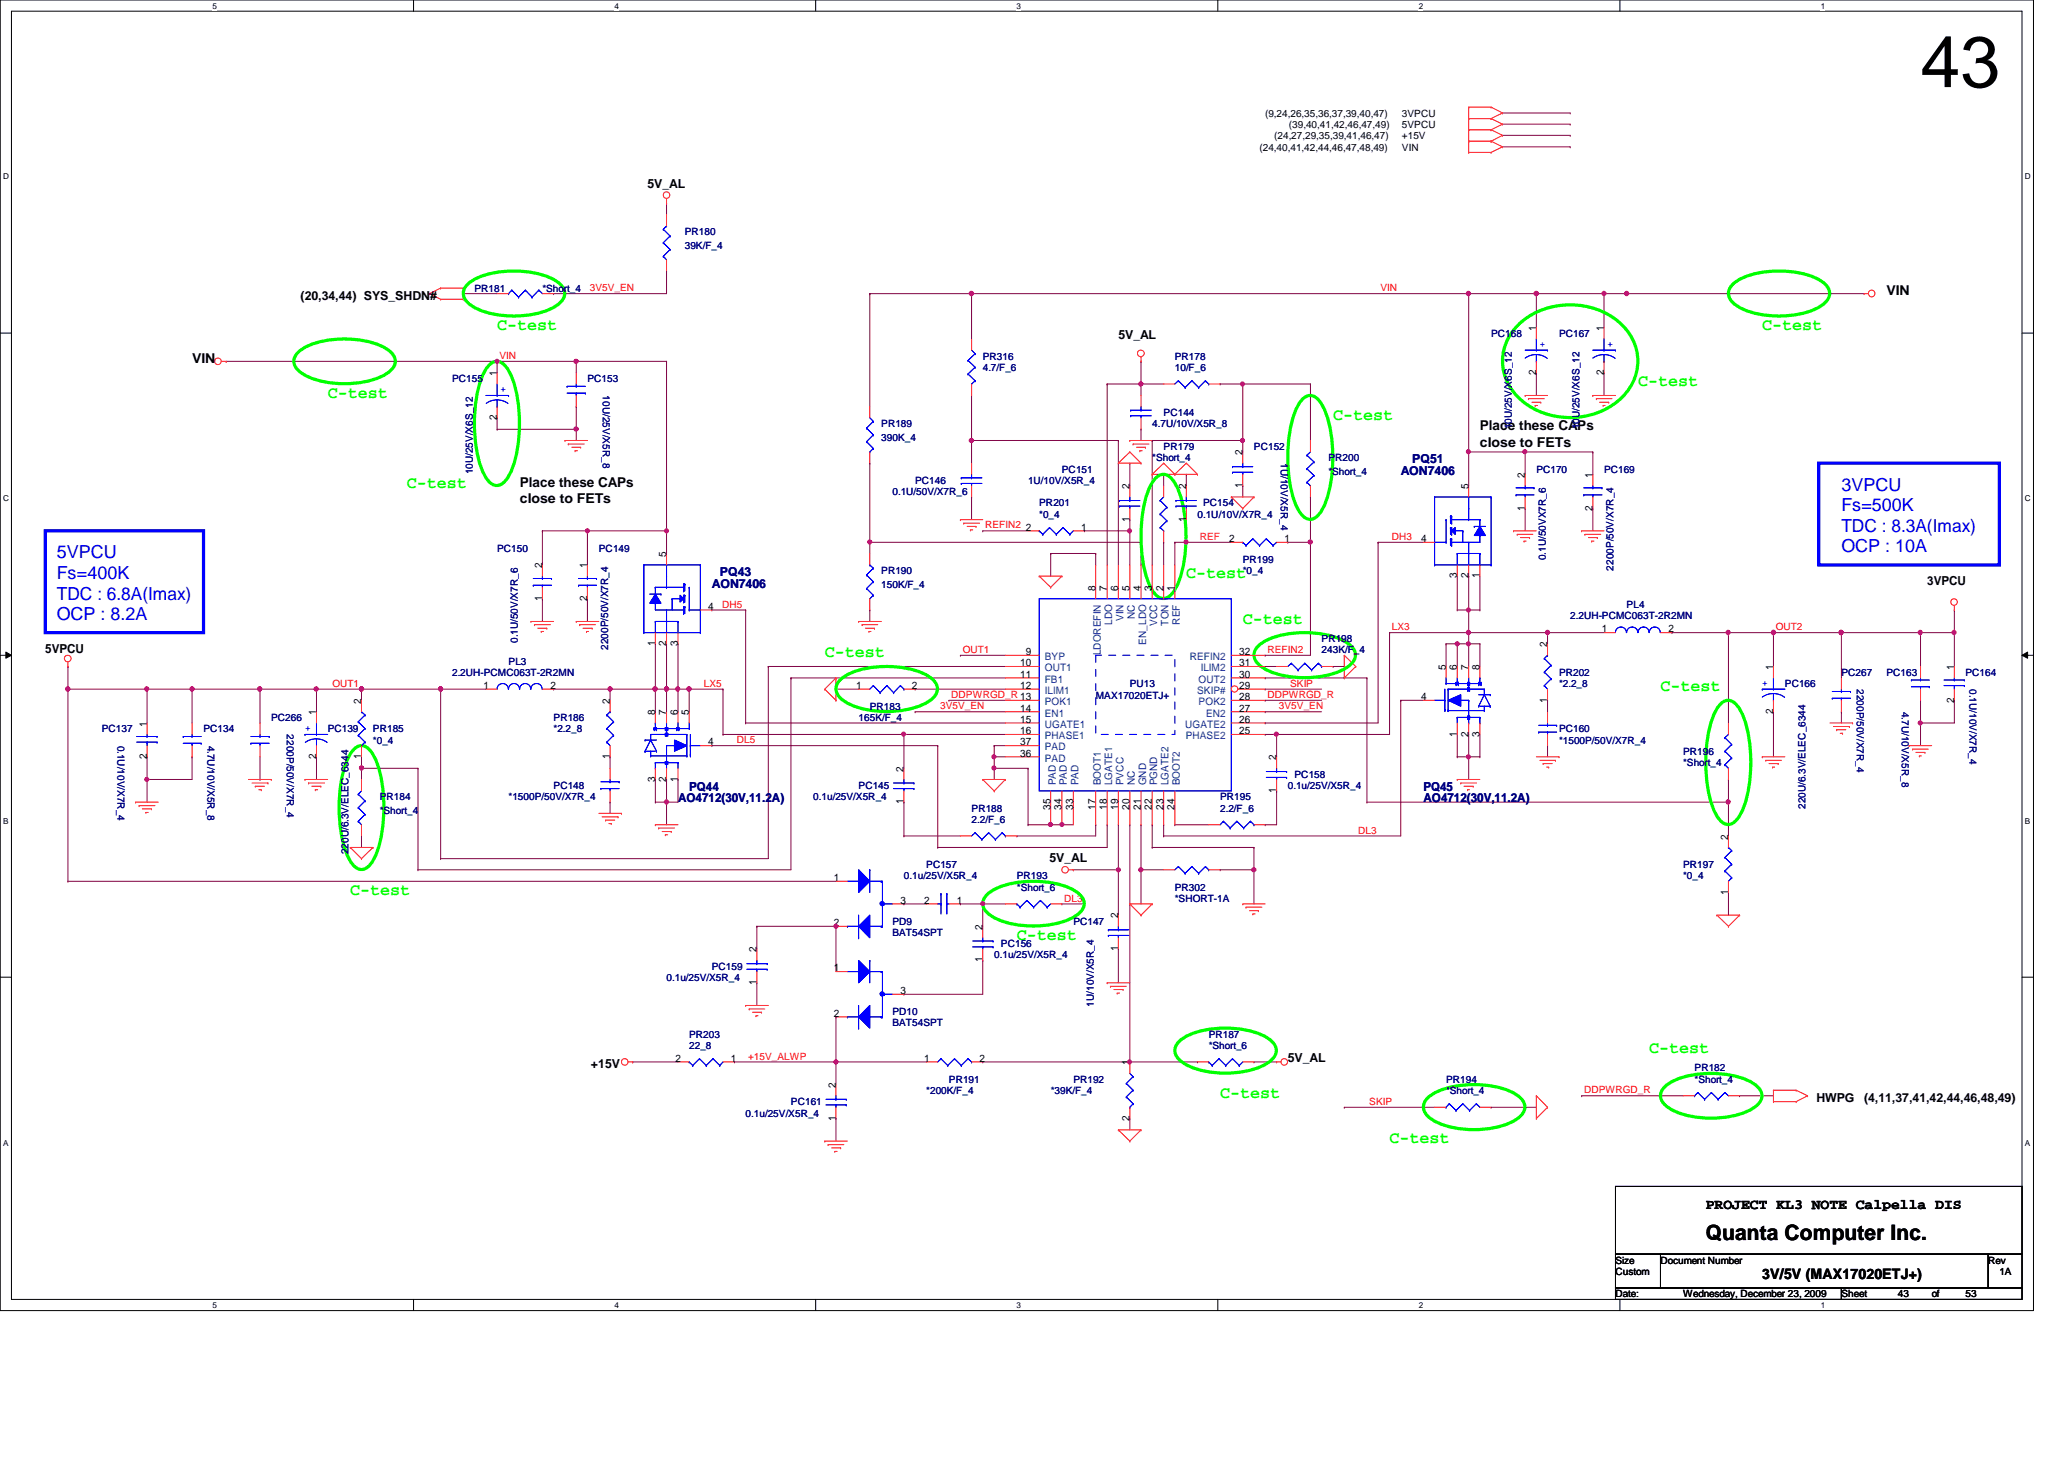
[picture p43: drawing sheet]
<svg xmlns="http://www.w3.org/2000/svg" width="297mm" height="210mm" viewBox="0 0 297 210" stroke-linecap="round" stroke-linejoin="round" font-family="sans-serif">
<defs><g id="words">
<text font-size="10.4" x="276.4" y="12.5">43</text>
<text font-size="3" x="245.5" y="178.4">Quanta Computer Inc.</text>
<g font-size="2.6" fill="#00f">
<text x="265" y="70.6">3VPCU</text>
<text x="265" y="76.5">TDC : 8.3A(Imax)</text>
<text x="265" y="73.5">Fs=500K</text>
<text x="8.2" y="80.3">5VPCU</text>
<text x="8.2" y="83.3">Fs=400K</text>
<text x="265" y="79.5">OCP : 10A</text>
<text x="8.2" y="86.3">TDC : 6.8A(Imax)</text>
<text x="8.2" y="89.2">OCP : 8.2A</text>
</g>
<g font-size="2.4" fill="#0f0">
<text x="71.5" y="47.5">C-test</text>
<text x="253.6" y="47.5">C-test</text>
<text x="47.2" y="57.2">C-test</text>
<text x="235.8" y="55.6">C-test</text>
<text x="191.9" y="60.5">C-test</text>
<text x="58.5" y="70.2">C-test</text>
<text x="170.7" y="83.2">C-test</text>
<text x="178.9" y="89.7">C-test</text>
<text x="118.7" y="94.6">C-test</text>
<text x="239" y="99.5">C-test</text>
<text x="50.4" y="128.7">C-test</text>
<text x="146.3" y="135.2">C-test</text>
<text x="237.4" y="151.5">C-test</text>
<text x="175.6" y="158">C-test</text>
<text x="200" y="164.5">C-test</text>
</g>
<g font-size="2.1">
<text x="245.5" y="174">PROJECT KL3 NOTE Calpella DIS</text>
<text x="253.6" y="183.9">3V/5V (MAX17020ETJ+)</text>
</g>
<g font-size="1.9">
<text x="271.5" y="42.5">VIN</text>
<text x="27.6" y="52.2">VIN</text>
<text x="213" y="61.9">Place these CAPs</text>
<text x="213" y="64.3">close to FETs</text>
<text x="74.8" y="70.1">Place these CAPs</text>
<text x="74.8" y="72.4">close to FETs</text>
</g>
<g font-size="1.8">
<text x="93.2" y="27">5V_AL</text>
<text x="43.3" y="43.1">(20,34,44) SYS_SHDN#</text>
<text x="160.9" y="48.8">5V_AL</text>
<text x="277.4" y="84.2">3VPCU</text>
<text x="6.5" y="94">5VPCU</text>
<text x="151" y="124">5V_AL</text>
<text x="85" y="153.6">+15V</text>
<text x="185.3" y="152.8">5V_AL</text>
<text x="261.4" y="158.5">HWPG</text>
<text x="268.3" y="158.5">(4,11,37,41,42,44,46,48,49)</text>
</g>
<g font-size="1.8" fill="#000080">
<text x="201.6" y="68.3">AON7406</text>
<text x="203.2" y="66.7">PQ51</text>
<text x="103.6" y="82.9">PQ43</text>
<text x="102.4" y="84.5">AON7406</text>
<text x="99.2" y="113.8">PQ44</text>
<text x="204.8" y="113.8">PQ45</text>
<text x="97.6" y="115.4">AO4712(30V,11.2A)</text>
<text x="204.8" y="115.4">AO4712(30V,11.2A)</text>
</g>
<g font-size="1.5">
<text x="221.1" y="47.6" transform="rotate(-90 221.1 47.6)">1</text>
<text x="230.8" y="47.6" transform="rotate(-90 230.8 47.6)">1</text>
<text x="221.1" y="53.9" transform="rotate(-90 221.1 53.9)">2</text>
<text x="230.8" y="53.9" transform="rotate(-90 230.8 53.9)">2</text>
<text x="71.5" y="54.1" transform="rotate(-90 71.5 54.1)">1</text>
<text x="71.5" y="60.5" transform="rotate(-90 71.5 60.5)">2</text>
<text x="178.8" y="65.5" transform="rotate(-90 178.8 65.5)">2</text>
<text x="162.6" y="70.4" transform="rotate(-90 162.6 70.4)">2</text>
<text x="170.7" y="70.4" transform="rotate(-90 170.7 70.4)">2</text>
<text x="178.8" y="70.2" transform="rotate(-90 178.8 70.2)">1</text>
<text x="211.3" y="70.4" transform="rotate(-90 211.3 70.4)">5</text>
<text x="219.5" y="68.7" transform="rotate(-90 219.5 68.7)">2</text>
<text x="229.2" y="68.7" transform="rotate(-90 229.2 68.7)">1</text>
<text x="147.6" y="76.3">2</text>
<text x="155.6" y="76.3">1</text>
<text x="162.6" y="75.1" transform="rotate(-90 162.6 75.1)">1</text>
<text x="170.7" y="75.1" transform="rotate(-90 170.7 75.1)">1</text>
<text x="176.9" y="78">2</text>
<text x="184.9" y="78">1</text>
<text x="204.5" y="78">4</text>
<text x="219.5" y="73.4" transform="rotate(-90 219.5 73.4)">1</text>
<text x="229.2" y="73.4" transform="rotate(-90 229.2 73.4)">2</text>
<text x="78" y="81.7" transform="rotate(-90 78 81.7)">2</text>
<text x="84.5" y="81.7" transform="rotate(-90 84.5 81.7)">1</text>
<text x="95.9" y="80.1" transform="rotate(-90 95.9 80.1)">5</text>
<text x="209.7" y="83.2" transform="rotate(-90 209.7 83.2)">3</text>
<text x="211.3" y="83.2" transform="rotate(-90 211.3 83.2)">2</text>
<text x="212.9" y="83.2" transform="rotate(-90 212.9 83.2)">1</text>
<text x="78" y="86.4" transform="rotate(-90 78 86.4)">1</text>
<text x="84.5" y="86.4" transform="rotate(-90 84.5 86.4)">2</text>
<text x="101.9" y="87.7">4</text>
<text x="157.6" y="85" transform="rotate(-90 157.6 85)">8</text>
<text x="159.3" y="85" transform="rotate(-90 159.3 85)">7</text>
<text x="160.9" y="85" transform="rotate(-90 160.9 85)">6</text>
<text x="162.6" y="85" transform="rotate(-90 162.6 85)">5</text>
<text x="164.2" y="85" transform="rotate(-90 164.2 85)">4</text>
<text x="165.8" y="85" transform="rotate(-90 165.8 85)">3</text>
<text x="167.4" y="85" transform="rotate(-90 167.4 85)">2</text>
<text x="169" y="85" transform="rotate(-90 169 85)">1</text>
<text x="94.3" y="93" transform="rotate(-90 94.3 93)">1</text>
<text x="95.9" y="93" transform="rotate(-90 95.9 93)">2</text>
<text x="97.5" y="93" transform="rotate(-90 97.5 93)">3</text>
<text x="146.8" y="95.8">10</text>
<text x="147.6" y="94.2">9</text>
<text x="178.3" y="95.8">31</text>
<text x="178.3" y="94.2">32</text>
<text x="222.7" y="93.1" transform="rotate(-90 222.7 93.1)">2</text>
<text x="230.5" y="91">1</text>
<text x="240.1" y="91">2</text>
<text x="52" y="101.3" transform="rotate(-90 52 101.3)">2</text>
<text x="69.6" y="99.1">1</text>
<text x="79.2" y="99.1">2</text>
<text x="87.8" y="101.3" transform="rotate(-90 87.8 101.3)">2</text>
<text x="123.2" y="99.1">1</text>
<text x="131.2" y="99.1">2</text>
<text x="146.8" y="97.5">11</text>
<text x="146.8" y="99.1">12</text>
<text x="178.3" y="100.7">28</text>
<text x="178.3" y="99.1">29</text>
<text x="178.3" y="97.5">30</text>
<text x="204.5" y="100.7">4</text>
<text x="208.1" y="96.4" transform="rotate(-90 208.1 96.4)">5</text>
<text x="209.7" y="96.4" transform="rotate(-90 209.7 96.4)">6</text>
<text x="211.3" y="96.4" transform="rotate(-90 211.3 96.4)">7</text>
<text x="212.9" y="96.4" transform="rotate(-90 212.9 96.4)">8</text>
<text x="222.7" y="101.1" transform="rotate(-90 222.7 101.1)">1</text>
<text x="255.2" y="96.4" transform="rotate(-90 255.2 96.4)">1</text>
<text x="281.2" y="101.1" transform="rotate(-90 281.2 101.1)">2</text>
<text x="281.2" y="96.4" transform="rotate(-90 281.2 96.4)">1</text>
<text x="21.1" y="104.5" transform="rotate(-90 21.1 104.5)">1</text>
<text x="45.5" y="102.9" transform="rotate(-90 45.5 102.9)">1</text>
<text x="94.3" y="102.9" transform="rotate(-90 94.3 102.9)">8</text>
<text x="95.9" y="102.9" transform="rotate(-90 95.9 102.9)">7</text>
<text x="97.5" y="102.9" transform="rotate(-90 97.5 102.9)">6</text>
<text x="99.1" y="102.9" transform="rotate(-90 99.1 102.9)">5</text>
<text x="101.9" y="107.2">4</text>
<text x="146.8" y="102.4">14</text>
<text x="146.8" y="104">15</text>
<text x="146.8" y="105.6">16</text>
<text x="146.8" y="107.2">37</text>
<text x="178.3" y="105.6">25</text>
<text x="178.3" y="104">26</text>
<text x="178.3" y="102.4">27</text>
<text x="209.7" y="106" transform="rotate(-90 209.7 106)">1</text>
<text x="211.3" y="106" transform="rotate(-90 211.3 106)">2</text>
<text x="212.9" y="106" transform="rotate(-90 212.9 106)">3</text>
<text x="255.2" y="102.7" transform="rotate(-90 255.2 102.7)">2</text>
<text x="21.1" y="109.2" transform="rotate(-90 21.1 109.2)">2</text>
<text x="45.5" y="109.2" transform="rotate(-90 45.5 109.2)">2</text>
<text x="52" y="109.2" transform="rotate(-90 52 109.2)">1</text>
<text x="87.8" y="109.2" transform="rotate(-90 87.8 109.2)">1</text>
<text x="94.3" y="112.5" transform="rotate(-90 94.3 112.5)">3</text>
<text x="95.9" y="112.5" transform="rotate(-90 95.9 112.5)">2</text>
<text x="97.5" y="112.5" transform="rotate(-90 97.5 112.5)">1</text>
<text x="130" y="111" transform="rotate(-90 130 111)">2</text>
<text x="146.8" y="108.8">36</text>
<text x="183.7" y="109.4" transform="rotate(-90 183.7 109.4)">2</text>
<text x="130" y="115.7" transform="rotate(-90 130 115.7)">1</text>
<text x="151.2" y="116.5" transform="rotate(-90 151.2 116.5)">35</text>
<text x="152.8" y="116.5" transform="rotate(-90 152.8 116.5)">34</text>
<text x="154.4" y="116.5" transform="rotate(-90 154.4 116.5)">33</text>
<text x="157.6" y="116.5" transform="rotate(-90 157.6 116.5)">17</text>
<text x="159.3" y="116.5" transform="rotate(-90 159.3 116.5)">18</text>
<text x="160.9" y="116.5" transform="rotate(-90 160.9 116.5)">19</text>
<text x="162.6" y="116.5" transform="rotate(-90 162.6 116.5)">20</text>
<text x="164.2" y="116.5" transform="rotate(-90 164.2 116.5)">21</text>
<text x="165.8" y="116.5" transform="rotate(-90 165.8 116.5)">22</text>
<text x="167.4" y="116.5" transform="rotate(-90 167.4 116.5)">23</text>
<text x="169" y="116.5" transform="rotate(-90 169 116.5)">24</text>
<text x="183.7" y="114.1" transform="rotate(-90 183.7 114.1)">1</text>
<text x="248.7" y="120.8" transform="rotate(-90 248.7 120.8)">2</text>
<text x="120" y="126.7">1</text>
<text x="129.6" y="130">3</text>
<text x="133" y="130">2</text>
<text x="137.7" y="130">1</text>
<text x="248.7" y="128.7" transform="rotate(-90 248.7 128.7)">1</text>
<text x="108.9" y="137" transform="rotate(-90 108.9 137)">2</text>
<text x="120" y="133.2">2</text>
<text x="141.4" y="133.8" transform="rotate(-90 141.4 133.8)">2</text>
<text x="160.9" y="136.9" transform="rotate(-90 160.9 136.9)">1</text>
<text x="160.9" y="132.1" transform="rotate(-90 160.9 132.1)">2</text>
<text x="108.9" y="141.7" transform="rotate(-90 108.9 141.7)">1</text>
<text x="120" y="139.7">1</text>
<text x="129.6" y="143">3</text>
<text x="141.4" y="138.5" transform="rotate(-90 141.4 138.5)">1</text>
<text x="120" y="146.3">2</text>
<text x="97.2" y="152.7">2</text>
<text x="105.2" y="152.7">1</text>
<text x="133" y="152.7">1</text>
<text x="141" y="152.7">2</text>
<text x="162.6" y="153.3" transform="rotate(-90 162.6 153.3)">1</text>
<text x="120.3" y="161.2" transform="rotate(-90 120.3 161.2)">1</text>
<text x="120.3" y="156.5" transform="rotate(-90 120.3 156.5)">2</text>
<text x="162.6" y="161.2" transform="rotate(-90 162.6 161.2)">2</text>
</g>
<g font-size="1.5" fill="#004080">
<text x="160.1" y="89.9" transform="rotate(-90 160.1 89.9)">LDO</text>
<text x="161.7" y="89.4" transform="rotate(-90 161.7 89.4)">VIN</text>
<text x="163.3" y="89.1" transform="rotate(-90 163.3 89.1)">NC</text>
<text x="169.8" y="89.9" transform="rotate(-90 169.8 89.9)">REF</text>
<text x="150.4" y="95">BYP</text>
<text x="158.4" y="94.3" transform="rotate(-90 158.4 94.3)">LDOREFIN</text>
<text x="164.9" y="92.8" transform="rotate(-90 164.9 92.8)">EN_LDO</text>
<text x="166.5" y="90" transform="rotate(-90 166.5 90)">VCC</text>
<text x="168.2" y="90" transform="rotate(-90 168.2 90)">TON</text>
<text x="171.2" y="95">REFIN2</text>
<text x="150.4" y="96.6">OUT1</text>
<text x="150.4" y="98.2">FB1</text>
<text x="150.4" y="99.8">ILIM1</text>
<text x="150.4" y="101.4">POK1</text>
<text x="172.3" y="99.8">SKIP#</text>
<text x="172.5" y="101.4">POK2</text>
<text x="172.5" y="98.2">OUT2</text>
<text x="172.8" y="96.6">ILIM2</text>
<text x="150.4" y="103.1">EN1</text>
<text x="150.4" y="104.7">UGATE1</text>
<text x="150.4" y="106.3">PHASE1</text>
<text x="150.4" y="107.9">PAD</text>
<text x="170.6" y="104.7">UGATE2</text>
<text x="170.6" y="106.3">PHASE2</text>
<text x="173.6" y="103.1">EN2</text>
<text x="150.4" y="109.6">PAD</text>
<text x="151.9" y="113" transform="rotate(-90 151.9 113)">PAD</text>
<text x="153.5" y="113" transform="rotate(-90 153.5 113)">PAD</text>
<text x="155.2" y="113" transform="rotate(-90 155.2 113)">PAD</text>
<text x="158.4" y="113" transform="rotate(-90 158.4 113)">BOOT1</text>
<text x="160.1" y="113" transform="rotate(-90 160.1 113)">LGATE1</text>
<text x="161.7" y="113" transform="rotate(-90 161.7 113)">PVCC</text>
<text x="163.3" y="113" transform="rotate(-90 163.3 113)">NC</text>
<text x="164.9" y="113" transform="rotate(-90 164.9 113)">GND</text>
<text x="166.5" y="113" transform="rotate(-90 166.5 113)">PGND</text>
<text x="168.2" y="113" transform="rotate(-90 168.2 113)">LGATE2</text>
<text x="169.8" y="113" transform="rotate(-90 169.8 113)">BOOT2</text>
</g>
<g font-size="1.4">
<text x="182.1" y="16.8">(9,24,26,35,36,37,39,40,47)</text>
<text x="201.8" y="16.8">3VPCU</text>
<text x="181.3" y="21.7">(24,40,41,42,44,46,47,48,49)</text>
<text x="183.4" y="20">(24,27,29,35,39,41,46,47)</text>
<text x="185.5" y="18.4">(39,40,41,42,46,47,49)</text>
<text x="201.8" y="21.7">VIN</text>
<text x="201.8" y="20">+15V</text>
<text x="201.8" y="18.4">5VPCU</text>
<text x="232.5" y="181.8">Size</text>
<text x="232.5" y="183.4">Custom</text>
<text x="239" y="181.8">Document Number</text>
<text x="286.1" y="181.8">Rev</text>
<text x="287.7" y="183.4">1A</text>
<text x="232.5" y="186.6">Date:</text>
<text x="242.2" y="186.6">Wednesday, December 23, 2009</text>
<text x="265" y="186.6">Sheet</text>
<text x="273.1" y="186.6">43</text>
<text x="278" y="186.6">of</text>
<text x="282.9" y="186.6">53</text>
</g>
<g font-size="1.4" fill="#000080">
<text x="98.5" y="33.9">PR180</text>
<text x="98.5" y="35.8">39K/F_4</text>
<text x="68.3" y="42">PR181</text>
<text x="78.1" y="42">*Short_4</text>
<text x="141.4" y="51.7">PR316</text>
<text x="141.4" y="53.3">4.7/F_6</text>
<text x="169.1" y="51.7">PR178</text>
<text x="169.1" y="53.3">10/F_6</text>
<text x="214.6" y="48.5">PC168</text>
<text x="224.4" y="48.5">PC167</text>
<text x="65.1" y="55">PC155</text>
<text x="84.5" y="55">PC153</text>
<text x="86.8" y="56.9" transform="rotate(90 86.8 56.9)">10U/25V/X5R_8</text>
<text x="167.5" y="59.9">PC144</text>
<text x="126.8" y="61.5">PR189</text>
<text x="126.8" y="63.4">390K_4</text>
<text x="165.8" y="61.5">4.7U/10V/X5R_8</text>
<text x="167.5" y="64.7">PR179</text>
<text x="180.5" y="64.7">PC152</text>
<text x="217.6" y="61.8" transform="rotate(-90 217.6 61.8)">10U/25V/X6S_12</text>
<text x="227.3" y="61.8" transform="rotate(-90 227.3 61.8)">10U/25V/X6S_12</text>
<text x="68" y="68.2" transform="rotate(-90 68 68.2)">10U/25V/X6S_12</text>
<text x="128.4" y="71.2">0.1U/50V/X7R_6</text>
<text x="131.7" y="69.6">PC146</text>
<text x="148" y="69.6">1U/10V/X5R_4</text>
<text x="152.8" y="68">PC151</text>
<text x="165.8" y="66.4">*Short_4</text>
<text x="184.3" y="66.6" transform="rotate(90 184.3 66.6)">1U/10V/X5R_4</text>
<text x="191.2" y="66.4">PR200</text>
<text x="191.2" y="68.3">*Short_4</text>
<text x="221.1" y="68">PC170</text>
<text x="230.8" y="68">PC169</text>
<text x="149.6" y="72.9">PR201</text>
<text x="149.6" y="74.5">*0_4</text>
<text x="172.3" y="74.5">0.1U/10V/X7R_4</text>
<text x="173.1" y="72.9">PC154</text>
<text x="71.5" y="79.4">PC150</text>
<text x="86.2" y="79.4">PC149</text>
<text x="126.8" y="82.6">PR190</text>
<text x="178.9" y="81">PR199</text>
<text x="178.9" y="82.6">*0_4</text>
<text x="222.5" y="80.6" transform="rotate(-90 222.5 80.6)">0.1U/50VX7R_6</text>
<text x="232.2" y="82.1" transform="rotate(-90 232.2 82.1)">2200P/50V/X7R_4</text>
<text x="126.8" y="84.6">150K/F_4</text>
<text x="226" y="89.1">2.2UH-PCMC063T-2R2MN</text>
<text x="234.1" y="87.5">PL4</text>
<text x="73.2" y="95.6">PL3</text>
<text x="74.5" y="92.5" transform="rotate(-90 74.5 92.5)">0.1U/50V/X7R_6</text>
<text x="87.5" y="93.5" transform="rotate(-90 87.5 93.5)">2200P/50V/X7R_4</text>
<text x="190.2" y="92.4">PR198</text>
<text x="190.2" y="94">243K/F_4</text>
<text x="65.1" y="97.2">2.2UH-PCMC063T-2R2MN</text>
<text x="157.7" y="100.5">MAX17020ETJ+</text>
<text x="162.6" y="98.9">PU13</text>
<text x="224.4" y="97.2">PR202</text>
<text x="224.4" y="98.9">*2.2_8</text>
<text x="256.9" y="98.9">PC166</text>
<text x="265" y="97.2">PC267</text>
<text x="267.2" y="99.1" transform="rotate(90 267.2 99.1)">2200P/50V/X7R_4</text>
<text x="271.5" y="97.2">PC163</text>
<text x="282.9" y="97.2">PC164</text>
<text x="283.5" y="99.1" transform="rotate(90 283.5 99.1)">0.1U/10V/X7R_4</text>
<text x="14.6" y="105.4">PC137</text>
<text x="16.9" y="107.3" transform="rotate(90 16.9 107.3)">0.1U/10V/X7R_4</text>
<text x="29.3" y="105.4">PC134</text>
<text x="29.9" y="107.3" transform="rotate(90 29.9 107.3)">4.7U/10V/X5R_8</text>
<text x="39" y="103.8">PC266</text>
<text x="41.3" y="105.7" transform="rotate(90 41.3 105.7)">2200P/50V/X7R_4</text>
<text x="47.2" y="105.4">PC139</text>
<text x="53.7" y="105.4">PR185</text>
<text x="53.7" y="107">*0_4</text>
<text x="79.7" y="103.8">PR186</text>
<text x="79.7" y="105.4">*2.2_8</text>
<text x="123.6" y="103.8">165K/F_4</text>
<text x="125.2" y="102.1">PR183</text>
<text x="224.4" y="105.4">PC160</text>
<text x="224.4" y="107">*1500P/50V/X7R_4</text>
<text x="273.7" y="102.4" transform="rotate(90 273.7 102.4)">4.7U/10V/X5R_8</text>
<text x="79.7" y="113.5">PC148</text>
<text x="123.6" y="113.5">PC145</text>
<text x="185.3" y="113.5">0.1u/25V/X5R_4</text>
<text x="186.3" y="111.9">PC158</text>
<text x="242.2" y="108.6">PR196</text>
<text x="242.2" y="110.2">*Short_4</text>
<text x="54.6" y="115.1">PR184</text>
<text x="54.6" y="117.1">*Short_4</text>
<text x="73.2" y="115.1">*1500P/50V/X7R_4</text>
<text x="117" y="115.1">0.1u/25V/X5R_4</text>
<text x="139.8" y="116.8">PR188</text>
<text x="139.8" y="118.4">2.2/F_6</text>
<text x="175.6" y="115.1">PR195</text>
<text x="175.6" y="116.8">2.2/F_6</text>
<text x="259.8" y="116.4" transform="rotate(-90 259.8 116.4)">220U/6.3V/ELEC_6344</text>
<text x="50.2" y="122.9" transform="rotate(-90 50.2 122.9)">220U/6.3V/ELEC_6344</text>
<text x="133.3" y="124.9">PC157</text>
<text x="242.2" y="124.9">PR197</text>
<text x="130.1" y="126.5">0.1u/25V/X5R_4</text>
<text x="146.3" y="126.5">PR193</text>
<text x="146.3" y="128.1">*Short_6</text>
<text x="169.1" y="128.1">PR302</text>
<text x="169.1" y="129.8">*SHORT-1A</text>
<text x="242.2" y="126.5">*0_4</text>
<text x="128.4" y="133">PD9</text>
<text x="128.4" y="134.6">BAT54SPT</text>
<text x="143.1" y="137.9">0.1u/25V/X5R_4</text>
<text x="144.1" y="136.3">PC156</text>
<text x="154.5" y="133">PC147</text>
<text x="95.9" y="141.1">0.1u/25V/X5R_4</text>
<text x="102.4" y="139.5">PC159</text>
<text x="99.2" y="149.3">PR203</text>
<text x="128.4" y="146">PD10</text>
<text x="128.4" y="147.7">BAT54SPT</text>
<text x="157.4" y="144.8" transform="rotate(-90 157.4 144.8)">1U/10V/X5R_4</text>
<text x="173.9" y="149.3">PR187</text>
<text x="99.2" y="150.9">22_8</text>
<text x="136.6" y="155.8">PR191</text>
<text x="154.5" y="155.8">PR192</text>
<text x="173.9" y="150.9">*Short_6</text>
<text x="208.1" y="155.8">PR194</text>
<text x="243.9" y="154.1">PR182</text>
<text x="243.9" y="155.8">*Short_4</text>
<text x="107.3" y="160.7">0.1u/25V/X5R_4</text>
<text x="113.8" y="159">PC161</text>
<text x="133.3" y="157.4">*200K/F_4</text>
<text x="151.2" y="157.4">*39K/F_4</text>
<text x="208.1" y="157.4">*Short_4</text>
</g>
<g font-size="1.4" fill="#f00">
<text x="84.9" y="41.9">3V5V_EN</text>
<text x="198.7" y="41.9">VIN</text>
<text x="71.9" y="51.6">VIN</text>
<text x="141.8" y="76">REFIN2</text>
<text x="172.7" y="77.7">REF</text>
<text x="200.3" y="77.7">DH3</text>
<text x="103.9" y="87.4">DH5</text>
<text x="138.6" y="93.9">OUT1</text>
<text x="182.4" y="93.9">REFIN2</text>
<text x="200.3" y="90.7">LX3</text>
<text x="255.6" y="90.7">OUT2</text>
<text x="47.8" y="98.8">OUT1</text>
<text x="101.3" y="98.8">LX5</text>
<text x="136.9" y="100.4">DDPWRGD_R 13</text>
<text x="182.4" y="100.4">DDPWRGD_R</text>
<text x="185.7" y="98.8">SKIP</text>
<text x="106" y="106.9">DL5</text>
<text x="135.3" y="102.1">3V5V_EN</text>
<text x="184.1" y="102.1">3V5V_EN</text>
<text x="195.4" y="119.9">DL3</text>
<text x="153.2" y="129.7">DL3</text>
<text x="107.7" y="152.4">+15V_ALWP</text>
<text x="197.1" y="159">SKIP</text>
<text x="228" y="157.3">DDPWRGD_R</text>
</g>
<g font-size="1.4" fill="#00f">
<text x="221.6" y="50">+</text>
<text x="231.3" y="50">+</text>
<text x="72" y="56.4">+</text>
<text x="253.6" y="98.7">+</text>
<text x="43.9" y="105.2">+</text>
</g>
<g font-size="1.2">
<text x="30.6" y="1.2">5</text>
<text x="88.4" y="1.2">4</text>
<text x="146.3" y="1.2">3</text>
<text x="204.2" y="1.2">2</text>
<text x="262" y="1.2">1</text>
<text x=".5" y="25.8">D</text>
<text x="291.4" y="25.8">D</text>
<text x=".5" y="72.1">C</text>
<text x="291.4" y="72.1">C</text>
<text x=".5" y="118.5">B</text>
<text x="291.4" y="118.5">B</text>
<text x=".5" y="164.8">A</text>
<text x="291.4" y="164.8">A</text>
<text x="30.6" y="188.2">5</text>
<text x="88.4" y="188.2">4</text>
<text x="146.3" y="188.2">3</text>
<text x="204.2" y="188.2">2</text>
<text x="262" y="188.2">1</text>
</g>
</g></defs>
<path d="M0 0h292.6v188.6h-292.6zM1.6 1.6h289.4v185.3h-289.4z" fill="none" stroke="#000" stroke-width=".14"/>
<g fill="#fff">
<path d="M30.6 .2h.6v1.3h-.6z"/>
<path d="M30.6 187.1h.6v1.3h-.6z"/>
</g>
<path d="M59.5 0v1.6M59.5 186.9v1.7" fill="none" stroke="#000" stroke-width=".14"/>
<g fill="#fff">
<path d="M88.4 .2h.6v1.3h-.6z"/>
<path d="M88.4 187.1h.6v1.3h-.6z"/>
</g>
<path d="M117.4 0v1.6M117.4 186.9v1.7" fill="none" stroke="#000" stroke-width=".14"/>
<g fill="#fff">
<path d="M146.3 .2h.6v1.3h-.6z"/>
<path d="M146.3 187.1h.6v1.3h-.6z"/>
</g>
<path d="M175.3 0v1.6M175.3 186.9v1.7" fill="none" stroke="#000" stroke-width=".14"/>
<g fill="#fff">
<path d="M204.2 .2h.6v1.3h-.6z"/>
<path d="M204.2 187.1h.6v1.3h-.6z"/>
</g>
<path d="M233.1 0v1.6M233.1 186.9v1.7" fill="none" stroke="#000" stroke-width=".14"/>
<g fill="#fff">
<path d="M262 .2h.6v1.3h-.6z"/>
<path d="M262 187.1h.6v1.3h-.6z"/>
<path d="M.5 24.8h.8v1.3h-.8z"/>
<path d="M291.4 24.8h.8v1.3h-.8z"/>
<path d="M.5 71.1h.8v1.3h-.8z"/>
<path d="M291.4 71.1h.8v1.3h-.8z"/>
</g>
<path d="M0 47.9h1.6M291 47.9h1.6" fill="none" stroke="#000" stroke-width=".14"/>
<g fill="#fff">
<path d="M.5 117.4h.7v1.3h-.7z"/>
<path d="M291.4 117.4h.7v1.3h-.7z"/>
</g>
<path d="M0 94.3h1.6M.8 93.8l.8 .5-.8 .4zM291 94.3l.8-.5v.9zM291 94.3h1.6" fill="none" stroke="#000" stroke-width=".14"/>
<path d="M.8 93.8l.8 .5-.8 .4zM291 94.3l.8-.5v.9z" fill="#000"/>
<g fill="#fff">
<path d="M.5 163.7h.7v1.4h-.7z"/>
<path d="M291.4 163.7h.7v1.4h-.7z"/>
</g>
<path d="M0 140.6h1.6M291 140.6h1.6" fill="none" stroke="#000" stroke-width=".14"/>
<path d="M234.1 42.2h.1M234.1 42.2h34.2M211.4 91h.1M211.4 91v1.6M213 87.8h.1M213 92.6h.1M213 82.9v4.9M213 92.6v3.3M209.7 108.9h.1M209.7 105.7v3.2M211.4 108.9h.1M211.4 108.9v3.2" fill="none" stroke="#800040" stroke-width=".14"/>
<circle cx="234.1" cy="42.2" r=".31" fill="#f0f"/>
<circle cx="234.1" cy="42.2" r=".31" fill="none" stroke="#f0f" stroke-width=".14"/>
<path d="M209.7 87.8h.1M209.7 87.8h1.7M209.7 82.9v4.9M211.4 87.8h.1M211.4 92.6h.1M211.4 92.6h1.6M209.7 108.9h1.7M211.4 108.9h.1M255.2 102.4h.1M255.2 102.4v6.5" fill="none" stroke="#800040" stroke-width=".14"/>
<circle cx="211.3" cy="108.9" r=".3" fill="#f0f"/>
<circle cx="211.3" cy="108.9" r=".3" fill="none" stroke="#f0f" stroke-width=".14"/>
<path d="M209.7 92.6h1.7M211.4 92.6h.1M201.6 100.8h.1M201.6 100.8h3.2M213 108.9h.1M213 105.7v3.2" fill="none" stroke="#800040" stroke-width=".14"/>
<circle cx="209.7" cy="92.6" r=".3" fill="#f0f"/>
<circle cx="209.7" cy="92.6" r=".3" fill="none" stroke="#f0f" stroke-width=".14"/>
<path d="M209.7 92.6h.1M209.7 92.6v3.3M211.4 92.6h.1M211.4 92.6v3.3M211.4 108.9h.1M211.4 105.7v3.2" fill="none" stroke="#800040" stroke-width=".14"/>
<circle cx="211.3" cy="92.6" r=".3" fill="#f0f"/>
<circle cx="211.3" cy="92.6" r=".3" fill="none" stroke="#f0f" stroke-width=".14"/>
<g fill="none" stroke="#800040" stroke-width=".14">
<path d="M84.5 76.4h.1M84.5 76.4v4.9M9.8 99.1h.1M9.8 99.1h11.4M52 99.1h.1M52 99.1h11.4M94.3 92.6h.1M94.3 92.6v6.5M222.7 91h.1M222.7 91h8.1M87.8 115.4h.1M87.8 108.9h.1"/>
<path d="M87.8 108.9v1.6M87.8 115.4v1.6M248.7 112.1h.1M248.7 112.1v3.3"/>
</g>
<circle cx="52" cy="99.1" r=".31" fill="#f0f"/>
<circle cx="52" cy="99.1" r=".31" fill="none" stroke="#f0f" stroke-width=".14"/>
<path d="M32.6 52h.1M32.6 52h38.9M71.5 52h.1M71.5 52v1.6M82.9 61.8h.1M82.9 61.8v1.6M162.6 74.8h.1M162.6 74.8v1.6" fill="none" stroke="#800040" stroke-width=".14"/>
<circle cx="82.9" cy="61.7" r=".31" fill="#f0f"/>
<circle cx="82.9" cy="61.7" r=".31" fill="none" stroke="#f0f" stroke-width=".14"/>
<g fill="none" stroke="#800040" stroke-width=".14">
<path d="M82.9 52h.1M82.9 52v1.6M78.1 76.4h.1M78.1 76.4v4.9M84.5 76.4h.1M84.5 76.4h11.4M95.9 76.4h.1M95.9 76.4v3.2M139.8 71.5h.1M139.8 71.5v3.3M52 99.1h.1M52 99.1v1.7"/>
<path d="M175.6 125.1h.1M175.6 125.1h4.9"/>
</g>
<circle cx="95.9" cy="76.4" r=".3" fill="#f0f"/>
<circle cx="95.9" cy="76.4" r=".3" fill="none" stroke="#f0f" stroke-width=".14"/>
<circle cx="84.5" cy="76.4" r=".3" fill="#f0f"/>
<circle cx="84.5" cy="76.4" r=".3" fill="none" stroke="#f0f" stroke-width=".14"/>
<g fill="none" stroke="#800040" stroke-width=".14">
<path d="M82.9 58.5h.1M82.9 58.5v3.3h-11.4M71.5 60.1h.1M71.5 61.8h.1M71.5 60.1v1.7M78.1 76.4h.1M78.1 76.4h6.4M125.2 66.6h.1M125.2 66.6v11.4M78.1 86.1h.1M78.1 86.1v3.3M84.5 86.1h.1"/>
<path d="M84.5 86.1v3.3M102.4 87.8h.1M102.4 87.8h4.9M200 91h.1M200 91h11.4M60.2 110.5h.1M60.2 110.5v14.6M276.4 100.8h.1M276.4 100.8v3.2M60.2 125.1h.1M60.2 125.1h53.6"/>
</g>
<circle cx="125.2" cy="78" r=".3" fill="#f0f"/>
<circle cx="125.2" cy="78" r=".3" fill="none" stroke="#f0f" stroke-width=".14"/>
<g fill="none" stroke="#800040" stroke-width=".14">
<path d="M216.2 16.3h9.8M226 16.3h.1M178.9 55.2h.1M178.9 55.2h9.7M156.1 76.4h.1M156.1 76.4h6.5M160.9 63.4h.1M160.9 63.4v17.9M162.6 76.4h.1M162.6 66.6h.1M162.6 66.6v3.3M162.6 76.4v4.9"/>
<path d="M170.7 78h.1M170.7 78h6.5M95.9 112.1h.1M95.9 112.1v3.3"/>
</g>
<circle cx="162.6" cy="76.4" r=".3" fill="#f0f"/>
<circle cx="162.6" cy="76.4" r=".3" fill="none" stroke="#f0f" stroke-width=".14"/>
<path d="M265 91h.1M265 91h11.4" fill="none" stroke="#800040" stroke-width=".14"/>
<circle cx="265" cy="91" r=".31" fill="#f0f"/>
<circle cx="265" cy="91" r=".31" fill="none" stroke="#f0f" stroke-width=".14"/>
<path d="M276.4 91h.1M276.4 91v4.9M276.4 104h.1M281.3 100.8h.1M281.3 100.8v3.2h-4.9" fill="none" stroke="#800040" stroke-width=".14"/>
<circle cx="276.3" cy="104" r=".3" fill="#f0f"/>
<circle cx="276.3" cy="104" r=".3" fill="none" stroke="#f0f" stroke-width=".14"/>
<path d="M281.3 91h.1M281.3 87.8h.1M281.3 87.8v8.1M276.4 104h.1M276.4 104v3.3M120.3 152.8h.1M120.3 152.8h13M162.6 160.9h.1M162.6 160.9v1.7" fill="none" stroke="#800040" stroke-width=".14"/>
<circle cx="120.3" cy="152.8" r=".3" fill="#f0f"/>
<circle cx="120.3" cy="152.8" r=".3" fill="none" stroke="#f0f" stroke-width=".14"/>
<path d="M141.4 152.8h.1M141.4 152.8h21.2" fill="none" stroke="#800040" stroke-width=".14"/>
<circle cx="162.6" cy="152.8" r=".3" fill="#f0f"/>
<circle cx="162.6" cy="152.8" r=".3" fill="none" stroke="#f0f" stroke-width=".14"/>
<path d="M222.7 91h.1M222.7 91v1.6M255.2 91h.1M255.2 91v4.9M276.4 91h.1M276.4 91h4.9M162.6 118.7h.1M162.6 118.7v34.1M248.7 128.4h.1M248.7 128.4v3.3" fill="none" stroke="#800040" stroke-width=".14"/>
<circle cx="281.2" cy="91" r=".31" fill="#f0f"/>
<circle cx="281.2" cy="91" r=".31" fill="none" stroke="#f0f" stroke-width=".14"/>
<circle cx="276.3" cy="91" r=".31" fill="#f0f"/>
<circle cx="276.3" cy="91" r=".31" fill="none" stroke="#f0f" stroke-width=".14"/>
<g fill="none" stroke="#800040" stroke-width=".14">
<path d="M216.2 17.9h9.8M226 17.9h.1M141.4 76.4h.1M141.4 76.4h6.6M169.1 78h.1M169.1 78h1.6M185.3 78h.1M188.6 71.5h.1M188.6 71.5v6.5h-3.3M97.6 99.1h.1M97.6 99.1v3.3M99.2 99.1h.1"/>
<path d="M99.2 99.1v3.3M211.4 91h.1M211.4 91h11.3M94.3 115.4h.1M94.3 115.4h3.3M95.9 115.4h.1M248.7 115.4h.1M248.7 115.4v4.9M105.7 152.8h.1M105.7 152.8h14.6M120.3 152.8h.1M120.3 152.8v3.2"/>
</g>
<circle cx="222.7" cy="91" r=".31" fill="#f0f"/>
<circle cx="222.7" cy="91" r=".31" fill="none" stroke="#f0f" stroke-width=".14"/>
<circle cx="211.3" cy="91" r=".31" fill="#f0f"/>
<circle cx="211.3" cy="91" r=".31" fill="none" stroke="#f0f" stroke-width=".14"/>
<path d="M21.2 99.1h.1M21.2 99.1h6.4M120.3 160.9h.1M120.3 160.9v3.3" fill="none" stroke="#800040" stroke-width=".14"/>
<circle cx="21.1" cy="99.1" r=".31" fill="#f0f"/>
<circle cx="21.1" cy="99.1" r=".31" fill="none" stroke="#f0f" stroke-width=".14"/>
<path d="M21.2 99.1h.1M21.2 99.1v4.9M21.2 112.1h.1M27.6 108.9h.1M27.6 108.9v3.2h-6.4" fill="none" stroke="#800040" stroke-width=".14"/>
<circle cx="21.1" cy="112.1" r=".3" fill="#f0f"/>
<circle cx="21.1" cy="112.1" r=".3" fill="none" stroke="#f0f" stroke-width=".14"/>
<path d="M45.5 99.1h.1M45.5 99.1h6.5M21.2 112.1h.1M21.2 112.1v3.3M45.5 108.9h.1M45.5 108.9v3.2" fill="none" stroke="#800040" stroke-width=".14"/>
<circle cx="52" cy="99.1" r=".31" fill="#f0f"/>
<circle cx="52" cy="99.1" r=".31" fill="none" stroke="#f0f" stroke-width=".14"/>
<path d="M45.5 99.1h.1M45.5 99.1v3.3" fill="none" stroke="#800040" stroke-width=".14"/>
<circle cx="45.5" cy="99.1" r=".31" fill="#f0f"/>
<circle cx="45.5" cy="99.1" r=".31" fill="none" stroke="#f0f" stroke-width=".14"/>
<path d="M9.8 99.1h.1M9.8 99.1v27.7M27.6 99.1h.1M27.6 99.1v4.9" fill="none" stroke="#800040" stroke-width=".14"/>
<circle cx="9.8" cy="99.1" r=".32" fill="#f0f"/>
<circle cx="9.8" cy="99.1" r=".32" fill="none" stroke="#f0f" stroke-width=".14"/>
<path d="M94.3 99.1h.1M94.3 99.1v3.3M97.6 112.1h.1M97.6 112.1v3.3" fill="none" stroke="#800040" stroke-width=".14"/>
<circle cx="94.3" cy="99.1" r=".31" fill="#f0f"/>
<circle cx="94.3" cy="99.1" r=".31" fill="none" stroke="#f0f" stroke-width=".14"/>
<path d="M95.9 99.1h.1M95.9 99.1v3.3M97.6 99.1h.1M97.6 99.1h1.6" fill="none" stroke="#800040" stroke-width=".14"/>
<circle cx="99.2" cy="99.1" r=".32" fill="#f0f"/>
<circle cx="99.2" cy="99.1" r=".32" fill="none" stroke="#f0f" stroke-width=".14"/>
<circle cx="97.5" cy="99.1" r=".31" fill="#f0f"/>
<circle cx="97.5" cy="99.1" r=".31" fill="none" stroke="#f0f" stroke-width=".14"/>
<path d="M211.4 65h.1M211.4 65v4.9M208.1 92.6h.1M208.1 92.6h1.6M208.1 92.6v3.3M209.7 92.6h.1M94.3 112.1h.1M94.3 112.1v3.3M227.6 157.6h.1M227.6 157.6h14.6M250.4 157.6h.1M250.4 157.6h4.8" fill="none" stroke="#800040" stroke-width=".14"/>
<circle cx="211.3" cy="65" r=".3" fill="#f0f"/>
<circle cx="211.3" cy="65" r=".3" fill="none" stroke="#f0f" stroke-width=".14"/>
<g fill="none" stroke="#800040" stroke-width=".14">
<path d="M216.2 19.5h9.8M226 19.5h.1M216.2 21.1h9.8M226 21.1h.1M198.3 78h.1M198.3 78v26M63.4 99.1h.1M63.4 99.1h6.5M87.8 99.1h.1M87.8 99.1v1.7M191.9 95.9h.1M191.9 95.9h1.6"/>
<path d="M21.2 108.9h.1M21.2 108.9v3.2M201.6 100.8h.1M201.6 100.8v19.5M222.7 100.8h.1M222.7 107.3h.1M222.7 100.8v1.6M222.7 107.3v1.6M152.8 130h.1M152.8 130h3.3M162.6 152.8h9.7M172.3 152.8h.1"/>
<path d="M180.5 152.8h.1M180.5 152.8h3.2M214.6 159.3h.1M214.6 159.3h6.5"/>
</g>
<circle cx="63.4" cy="99.1" r=".31" fill="#f0f"/>
<circle cx="63.4" cy="99.1" r=".31" fill="none" stroke="#f0f" stroke-width=".14"/>
<path d="M87.8 99.1h.1M87.8 99.1h6.5" fill="none" stroke="#800040" stroke-width=".14"/>
<circle cx="87.8" cy="99.1" r=".31" fill="#f0f"/>
<circle cx="87.8" cy="99.1" r=".31" fill="none" stroke="#f0f" stroke-width=".14"/>
<g fill="none" stroke="#800040" stroke-width=".14">
<path d="M66.7 42.2h.1M66.7 42.2h4.8M125.2 78h.1M125.2 78v1.6M99.2 99.1h.1M99.2 99.1h4.9M125.2 87.8h.1M125.2 87.8v1.6M159.3 118.7h.1M159.3 118.7v3.2h-24.3M135 121.9h.1M180.5 125.1h.1"/>
<path d="M180.5 125.1v4.9M193.5 159.3h.1M193.5 159.3h13"/>
</g>
<circle cx="180.4" cy="125.1" r=".31" fill="#f0f"/>
<circle cx="180.4" cy="125.1" r=".31" fill="none" stroke="#f0f" stroke-width=".14"/>
<path d="M143.1 110.5h.1M143.1 110.5h4.9" fill="none" stroke="#800040" stroke-width=".14"/>
<circle cx="143" cy="110.5" r=".3" fill="#f0f"/>
<circle cx="143" cy="110.5" r=".3" fill="none" stroke="#f0f" stroke-width=".14"/>
<path d="M170.7 74.8h.1M170.7 74.8v3.2" fill="none" stroke="#800040" stroke-width=".14"/>
<circle cx="170.7" cy="78" r=".3" fill="#f0f"/>
<circle cx="170.7" cy="78" r=".3" fill="none" stroke="#f0f" stroke-width=".14"/>
<path d="M164.2 118.7h.1M164.2 118.7v6.4M164.2 125.1h.1M164.2 125.1h3.3" fill="none" stroke="#800040" stroke-width=".14"/>
<circle cx="164.2" cy="125.1" r=".31" fill="#f0f"/>
<circle cx="164.2" cy="125.1" r=".31" fill="none" stroke="#f0f" stroke-width=".14"/>
<path d="M164.2 55.2h.1M164.2 55.2h3.3M211.4 87.8h.1M211.4 87.8v3.2" fill="none" stroke="#800040" stroke-width=".14"/>
<circle cx="211.3" cy="87.8" r=".3" fill="#f0f"/>
<circle cx="211.3" cy="87.8" r=".3" fill="none" stroke="#f0f" stroke-width=".14"/>
<path d="M211.4 42.2h.1M211.4 42.2v22.8M164.2 78h.1M164.2 78v3.3M211.4 65h.1M211.4 65h17.8M219.5 65h.1M148 110.5h.1M148 110.5v8.2" fill="none" stroke="#800040" stroke-width=".14"/>
<circle cx="219.5" cy="65" r=".3" fill="#f0f"/>
<circle cx="219.5" cy="65" r=".3" fill="none" stroke="#f0f" stroke-width=".14"/>
<g fill="none" stroke="#800040" stroke-width=".14">
<path d="M178.9 69.9h.1M178.9 69.9v1.6M219.5 65h.1M219.5 73.2h.1M219.5 65v3.2M219.5 73.2v3.2M229.2 73.2h.1M229.2 65h.1M229.2 65v3.2M229.2 73.2v3.2M95.9 115.4h.1M95.9 115.4v3.3"/>
<path d="M160.9 118.7h.1M160.9 118.7v6.4"/>
</g>
<circle cx="95.9" cy="115.4" r=".31" fill="#f0f"/>
<circle cx="95.9" cy="115.4" r=".31" fill="none" stroke="#f0f" stroke-width=".14"/>
<path d="M159.3 55.2h.1M159.3 55.2v26.1M52 108.9h.1M52 108.9v1.6M182.1 104h.1M182.1 104h16.2M154.5 125.1h.1M154.5 125.1h6.4" fill="none" stroke="#800040" stroke-width=".14"/>
<circle cx="52" cy="110.5" r=".3" fill="#f0f"/>
<circle cx="52" cy="110.5" r=".3" fill="none" stroke="#f0f" stroke-width=".14"/>
<path d="M165.8 63.4h.1M165.8 63.4h13.1" fill="none" stroke="#800040" stroke-width=".14"/>
<circle cx="178.8" cy="63.4" r=".3" fill="#f0f"/>
<circle cx="178.8" cy="63.4" r=".3" fill="none" stroke="#f0f" stroke-width=".14"/>
<g fill="none" stroke="#800040" stroke-width=".14">
<path d="M151.2 79.6h.1M151.2 79.6h6.5M165.8 63.4h.1M165.8 63.4v17.9M178.9 63.4h.1M178.9 63.4v1.6M94.3 99.1h.1M94.3 99.1h1.6M130.1 105.7h.1M130.1 115.4h.1M130.1 105.7h14.6M130.1 105.7v4.8"/>
<path d="M130.1 115.4v4.9M157.7 118.7h.1M157.7 118.7v1.6h-11.4M52 120.3h.1M52 120.3v1.6M130.1 120.3h.1M130.1 120.3h8.1M146.3 120.3h.1M180.5 121.9h.1M180.5 121.9v3.2M120.3 146.3h.1M120.3 146.3v6.5"/>
</g>
<circle cx="95.9" cy="99.1" r=".31" fill="#f0f"/>
<circle cx="95.9" cy="99.1" r=".31" fill="none" stroke="#f0f" stroke-width=".14"/>
<circle cx="94.3" cy="99.1" r=".31" fill="#f0f"/>
<circle cx="94.3" cy="99.1" r=".31" fill="none" stroke="#f0f" stroke-width=".14"/>
<g fill="none" stroke="#800040" stroke-width=".14">
<path d="M151.2 79.6h.1M151.2 79.6v3.3M157.7 79.6h.1M157.7 79.6v1.7M169.1 78h.1M169.1 78v3.3M198.3 78h.1M198.3 78h6.5M95.9 92.6h.1M95.9 92.6v6.5M104.1 99.1h.1M104.1 99.1v6.6"/>
<path d="M107.3 87.8h.1M107.3 87.8v16.2M120.3 99.1h.1M120.3 99.1h3.3M182.1 95.9h.1M182.1 99.1h.1M182.1 95.9h1.6M182.1 99.1h8.1M102.4 107.3h.1M102.4 107.3h32.6M104.1 105.7h.1M104.1 105.7h26"/>
<path d="M107.3 104h.1M107.3 104h37.4M135 107.3h.1M135 107.3v14.6M143.1 107.3h.1M143.1 107.3h1.6M143.1 107.3v1.6M165.8 118.7h.1M165.8 118.7v3.2M138.2 130h.1M138.2 130h3.2M141.4 130h.1"/>
<path d="M141.4 138.2h.1M141.4 130v3.3M141.4 138.2v4.8h-11.3M167.5 120.3h.1M167.5 120.3h34.1M130.1 143h.1"/>
</g>
<circle cx="130" cy="105.6" r=".3" fill="#f0f"/>
<circle cx="130" cy="105.6" r=".3" fill="none" stroke="#f0f" stroke-width=".14"/>
<path d="M164.2 55.2h.1M164.2 55.2v1.7" fill="none" stroke="#800040" stroke-width=".14"/>
<circle cx="164.2" cy="55.2" r=".31" fill="#f0f"/>
<circle cx="164.2" cy="55.2" r=".31" fill="none" stroke="#f0f" stroke-width=".14"/>
<g fill="none" stroke="#800040" stroke-width=".14">
<path d="M139.8 63.4h.1M139.8 63.4h21.1M164.2 61.8h.1M164.2 61.8v1.6M167.5 118.7h.1M167.5 118.7v1.6M182.1 118.7h.1M183.7 113.8h.1M183.7 113.8v4.9h-1.6M164.2 125.1h.1M164.2 125.1v4.9M108.9 141.4h.1"/>
<path d="M108.9 141.4v3.3"/>
</g>
<circle cx="139.8" cy="63.4" r=".31" fill="#f0f"/>
<circle cx="139.8" cy="63.4" r=".31" fill="none" stroke="#f0f" stroke-width=".14"/>
<path d="M182.1 105.7h.1M182.1 105.7h1.6M183.7 105.7h.1M183.7 105.7v3.2" fill="none" stroke="#800040" stroke-width=".14"/>
<circle cx="183.7" cy="105.6" r=".3" fill="#f0f"/>
<circle cx="183.7" cy="105.6" r=".3" fill="none" stroke="#f0f" stroke-width=".14"/>
<path d="M138.2 94.3h.1M138.2 94.3h6.5M108.9 133.3h.1M108.9 133.3h11.4" fill="none" stroke="#800040" stroke-width=".14"/>
<circle cx="120.3" cy="133.3" r=".3" fill="#f0f"/>
<circle cx="120.3" cy="133.3" r=".3" fill="none" stroke="#f0f" stroke-width=".14"/>
<path d="M139.8 63.4h.1M139.8 63.4v3.2M167.5 78h.1M167.5 78v3.3M188.6 78h.1M188.6 78v16.3h-6.5M182.1 94.3h.1M169.1 118.7h.1M169.1 118.7h4.8M120.3 133.3h.1M120.3 133.3v6.5" fill="none" stroke="#800040" stroke-width=".14"/>
<circle cx="188.6" cy="78" r=".31" fill="#f0f"/>
<circle cx="188.6" cy="78" r=".31" fill="none" stroke="#f0f" stroke-width=".14"/>
<path d="M125.2 42.2h.1M125.2 42.2v16.3M139.8 42.2h.1M139.8 42.2h71.6" fill="none" stroke="#800040" stroke-width=".14"/>
<circle cx="139.8" cy="42.2" r=".32" fill="#f0f"/>
<circle cx="139.8" cy="42.2" r=".32" fill="none" stroke="#f0f" stroke-width=".14"/>
<path d="M182.1 97.5h.1M182.1 97.5h14.6M196.7 97.5h.1M196.7 97.5v17.9M143.1 108.9h.1M143.1 108.9v1.6" fill="none" stroke="#800040" stroke-width=".14"/>
<circle cx="143" cy="108.9" r=".3" fill="#f0f"/>
<circle cx="143" cy="108.9" r=".3" fill="none" stroke="#f0f" stroke-width=".14"/>
<path d="M63.4 99.1h.1M63.4 99.1v24.4M110.6 95.9h.1M110.6 95.9v27.6h-47.2M63.4 123.5h.1" fill="none" stroke="#800040" stroke-width=".14"/>
<circle cx="63.4" cy="99.1" r=".31" fill="#f0f"/>
<circle cx="63.4" cy="99.1" r=".31" fill="none" stroke="#f0f" stroke-width=".14"/>
<path d="M159.3 55.2h.1M164.2 52h.1M164.2 52v3.2h-4.9M178.9 55.2h.1M178.9 55.2v8.2M200 91h.1M200 91v14.7h-16.3M183.7 105.7h.1M9.8 126.8h.1M9.8 126.8h110.5" fill="none" stroke="#800040" stroke-width=".14"/>
<circle cx="178.8" cy="55.2" r=".3" fill="#f0f"/>
<circle cx="178.8" cy="55.2" r=".3" fill="none" stroke="#f0f" stroke-width=".14"/>
<path d="M136.6 100.8h.1M136.6 100.8h8.1M143.1 110.5h.1M143.1 108.9h.1M143.1 110.5v1.6M143.1 108.9h1.6M160.9 125.1h.1M160.9 125.1v6.6" fill="none" stroke="#800040" stroke-width=".14"/>
<circle cx="160.9" cy="125.1" r=".3" fill="#f0f"/>
<circle cx="160.9" cy="125.1" r=".3" fill="none" stroke="#f0f" stroke-width=".14"/>
<g fill="none" stroke="#800040" stroke-width=".14">
<path d="M125.2 78h.1M125.2 78h39M167.5 68.2h.1M167.5 68.2v1.7M170.7 68.2h.1M170.7 68.2v1.7M113.8 97.5h.1M113.8 97.5v27.6M113.8 97.5h30.9M131.7 99.1h.1M131.7 99.1h13M52 110.5h.1"/>
<path d="M52 110.5v1.6M108.9 133.3h.1M108.9 133.3v3.2M130.1 130h.1M130.1 130h3.2M160.9 136.5h.1M160.9 136.5v4.9M165.8 121.9h.1M165.8 121.9h14.7"/>
</g>
<circle cx="52" cy="110.5" r=".3" fill="#f0f"/>
<circle cx="52" cy="110.5" r=".3" fill="none" stroke="#f0f" stroke-width=".14"/>
<path d="M71.5 52h.1M71.5 52h11.4" fill="none" stroke="#800040" stroke-width=".14"/>
<circle cx="71.5" cy="52" r=".3" fill="#f0f"/>
<circle cx="71.5" cy="52" r=".3" fill="none" stroke="#f0f" stroke-width=".14"/>
<path d="M82.9 52h.1M82.9 52h13" fill="none" stroke="#800040" stroke-width=".14"/>
<circle cx="82.9" cy="52" r=".31" fill="#f0f"/>
<circle cx="82.9" cy="52" r=".31" fill="none" stroke="#f0f" stroke-width=".14"/>
<path d="M110.6 95.9h.1M110.6 95.9h34.1M131.7 102.4h.1M131.7 102.4h13M151.2 118.7h.1M151.2 118.7h1.6" fill="none" stroke="#800040" stroke-width=".14"/>
<circle cx="151.2" cy="118.6" r=".3" fill="#f0f"/>
<circle cx="151.2" cy="118.6" r=".3" fill="none" stroke="#f0f" stroke-width=".14"/>
<path d="M148 118.7h.1M148 118.7h3.2M152.8 118.7h.1M152.8 118.7h1.7" fill="none" stroke="#800040" stroke-width=".14"/>
<circle cx="152.8" cy="118.6" r=".3" fill="#f0f"/>
<circle cx="152.8" cy="118.6" r=".3" fill="none" stroke="#f0f" stroke-width=".14"/>
<path d="M188.6 55.2h.1M188.6 55.2v8.2M95.9 99.1h.1M95.9 99.1h1.7M182.1 100.8h.1M182.1 102.4h.1M182.1 100.8h8.1M182.1 102.4h8.1M91.1 152.8h.1M91.1 152.8h6.5" fill="none" stroke="#800040" stroke-width=".14"/>
<circle cx="95.9" cy="99.1" r=".31" fill="#f0f"/>
<circle cx="95.9" cy="99.1" r=".31" fill="none" stroke="#f0f" stroke-width=".14"/>
<path d="M97.6 92.6h.1M97.6 92.6v6.5M141.4 130h.1M141.4 130h3.3" fill="none" stroke="#800040" stroke-width=".14"/>
<circle cx="141.4" cy="130" r=".3" fill="#f0f"/>
<circle cx="141.4" cy="130" r=".3" fill="none" stroke="#f0f" stroke-width=".14"/>
<path d="M95.9 39h.1M95.9 29.3h.1M95.9 29.3v1.6M95.9 39v3.2M79.7 99.1h.1M79.7 99.1h8.1M240.6 91h.1M240.6 91h8.1M52 110.5h.1M52 110.5h8.2M196.7 115.4h.1M196.7 115.4h52" fill="none" stroke="#800040" stroke-width=".14"/>
<circle cx="248.7" cy="115.4" r=".31" fill="#f0f"/>
<circle cx="248.7" cy="115.4" r=".31" fill="none" stroke="#f0f" stroke-width=".14"/>
<path d="M248.7 91h.1M248.7 91v13" fill="none" stroke="#800040" stroke-width=".14"/>
<circle cx="248.7" cy="91" r=".31" fill="#f0f"/>
<circle cx="248.7" cy="91" r=".31" fill="none" stroke="#f0f" stroke-width=".14"/>
<path d="M79.7 42.2h.1M79.7 42.2h16.2M95.9 52h.1M95.9 52v24.4M175.6 55.2h.1M175.6 55.2h3.3M9.8 95.9h.1M9.8 95.9v3.2M248.7 91h.1M248.7 91h6.5" fill="none" stroke="#800040" stroke-width=".14"/>
<circle cx="255.2" cy="91" r=".31" fill="#f0f"/>
<circle cx="255.2" cy="91" r=".31" fill="none" stroke="#f0f" stroke-width=".14"/>
<path d="M37.4 99.1h.1M37.4 99.1h8.1" fill="none" stroke="#800040" stroke-width=".14"/>
<circle cx="37.4" cy="99.1" r=".31" fill="#f0f"/>
<circle cx="37.4" cy="99.1" r=".31" fill="none" stroke="#f0f" stroke-width=".14"/>
<g fill="none" stroke="#800040" stroke-width=".14">
<path d="M125.2 42.2h.1M125.2 42.2h14.6M139.8 42.2h.1M139.8 42.2v6.6M139.8 56.9v6.5M139.8 63.4h.1M37.4 99.1h.1M37.4 99.1v4.9M211.4 82.9h.1M211.4 87.8h.1M211.4 82.9v4.9M211.4 87.8h1.6"/>
<path d="M211.4 108.9h.1M211.4 108.9h1.6"/>
</g>
<circle cx="37.4" cy="99.1" r=".31" fill="#f0f"/>
<circle cx="37.4" cy="99.1" r=".31" fill="none" stroke="#f0f" stroke-width=".14"/>
<path d="M27.6 99.1h.1M27.6 99.1h9.8M37.4 112.1h.1M37.4 108.9v3.2" fill="none" stroke="#800040" stroke-width=".14"/>
<circle cx="27.6" cy="99.1" r=".31" fill="#f0f"/>
<circle cx="27.6" cy="99.1" r=".31" fill="none" stroke="#f0f" stroke-width=".14"/>
<path d="M265 91h.1M265 91v6.5" fill="none" stroke="#800040" stroke-width=".14"/>
<circle cx="265" cy="91" r=".31" fill="#f0f"/>
<circle cx="265" cy="91" r=".31" fill="none" stroke="#f0f" stroke-width=".14"/>
<path d="M255.2 91h.1M255.2 91h9.8M265 102.4h.1M265 102.4v1.6" fill="none" stroke="#800040" stroke-width=".14"/>
<circle cx="255.2" cy="91" r=".31" fill="#f0f"/>
<circle cx="255.2" cy="91" r=".31" fill="none" stroke="#f0f" stroke-width=".14"/>
<path d="M211.4 42.2h.1M211.4 42.2h9.7M221.1 53.6h.1M221.1 42.2h.1M221.1 42.2v4.9M221.1 53.6v3.3M230.8 42.2h.1M230.8 53.6h.1M230.8 42.2v4.9M230.8 53.6v3.3" fill="none" stroke="#800040" stroke-width=".14"/>
<circle cx="211.3" cy="42.2" r=".31" fill="#f0f"/>
<circle cx="211.3" cy="42.2" r=".31" fill="none" stroke="#f0f" stroke-width=".14"/>
<path d="M221.1 42.2h.1M221.1 42.2h9.7" fill="none" stroke="#800040" stroke-width=".14"/>
<circle cx="221.1" cy="42.2" r=".32" fill="#f0f"/>
<circle cx="221.1" cy="42.2" r=".32" fill="none" stroke="#f0f" stroke-width=".14"/>
<path d="M230.8 42.2h.1M230.8 42.2h3.3" fill="none" stroke="#800040" stroke-width=".14"/>
<circle cx="230.8" cy="42.2" r=".31" fill="#f0f"/>
<circle cx="230.8" cy="42.2" r=".31" fill="none" stroke="#f0f" stroke-width=".14"/>
<g fill="none" stroke="#f00" stroke-width=".14">
<path d="M211.4 17.1h.1M211.4 15.4h.1M211.4 18.7h.1M211.4 15.4h3.2M211.4 17.1h3.2M211.4 15.4v6.5M211.4 18.7h3.2M214.6 15.4h.1M214.6 17.1h.1M214.6 18.7h.1M214.6 15.4l1.6 .9M214.6 18.7l1.6 .8"/>
<path d="M214.6 17.1l1.6 .8M216.2 16.3h.1M216.2 19.5h.1M216.2 17.9h.1M216.2 16.3l-1.6 .8M216.2 19.5l-1.6 .8M216.2 17.9l-1.6 .8M95.9 29.3h.1M95.9 28.6v.7M211.4 21.9h.1M211.4 20.3h.1M211.4 20.3h3.2"/>
<path d="M211.4 21.9h3.2M214.6 20.3h.1M214.6 21.9h.1M214.6 20.3l1.6 .8M216.2 21.1h.1M216.2 21.1l-1.6 .8M31.9 52h.7M32.6 52h.1M61.8 42.2h.1M61.8 42.2l1.6 .9M63.4 41.4h.1M63.4 43.1h.1"/>
<path d="M63.4 41.4h3.3M63.4 41.4l-1.6 .8M63.4 43.1h3.3M66.7 43.1h.1M66.7 41.4h.1M66.7 41.4v1.7M164.2 52h.1M164.2 51.4v.6M219.5 56.9h.1M219.5 56.9h3.2M220 57.4h.1M220 57.4h2.2"/>
<path d="M220.5 57.9h1.2M220.9 58.3h.1M220.9 58.3h.4M221.7 57.9h.1M229.2 56.9h.1M229.2 56.9h3.3M229.7 57.4h.1M229.7 57.4h2.3M230.2 57.9h1.3M230.7 58.3h.1M230.7 58.3h.3M231.5 57.9h.1"/>
<path d="M268.3 42.2h.1M268.3 42.2h.6M81.3 63.4h.1M81.3 63.4h3.2M81.8 63.9h.1M81.8 63.9h2.3M82.3 64.3h1.3M82.8 64.9h.1M82.8 64.9h.3M83.6 64.3h.1M138.2 74.8h.1M138.2 74.8h3.2"/>
<path d="M138.7 75.3h.1M138.7 75.3h2.3M139.2 75.7h1.3M139.7 76.2h.1M139.7 76.2h.3M140.5 75.7h.1M160.9 66.6h.1M160.9 66.6h3.3M162.6 63.4h.1M162.6 65h.1M162.6 63.4h3.2M162.6 65l1.6 1.6"/>
<path d="M162.6 65l-1.7 1.6M163.1 63.9h.1M163.1 63.9h2.3M163.6 64.3h1.2M164 64.9h.1M164 64.9h.4M164.2 66.6h.1M164.8 64.3h.1M165.8 68.2h.1M165.8 68.2h6.5M167.5 66.6h.1M167.5 66.6l1.6 1.6"/>
<path d="M167.5 66.6l-1.7 1.6M167.5 69.9v1.6M167.5 76.4v1.6M169.1 68.2h.1M170.7 66.6h.1M170.7 66.6l1.6 1.6M170.7 66.6l-1.6 1.6M172.3 68.2h.1M177.2 71.5h.1M177.2 71.5h3.3M177.2 71.5l1.7 1.7M178.9 73.2h.1"/>
<path d="M180.5 71.5h.1M180.5 71.5l-1.6 1.7M217.8 76.4h.1M217.8 76.4h3.3M218.4 76.9h.1M218.4 76.9h2.2M218.8 77.3h1.3M219.3 77.9h.1M219.3 77.9h.3M220.1 77.3h.1M227.6 76.4h.1M227.6 76.4h3.2"/>
<path d="M228.1 76.9h.1M228.1 76.9h2.3M228.6 77.3h1.3M229.1 77.9h.1M229.1 77.9h.3M229.9 77.3h.1M9.8 95.9h.1M9.8 95.2v.7M76.4 89.4h.1M76.4 89.4h3.3M76.9 89.9h.1M76.9 89.9h2.3"/>
<path d="M77.4 90.4h1.3M77.9 90.8h.1M77.9 90.8h.3M78.7 90.4h.1M82.9 89.4h.1M82.9 89.4h3.3M83.4 89.9h.1M83.4 89.9h2.3M83.9 90.4h1.3M84.4 90.8h.1M84.4 90.8h.3M85.2 90.4h.1"/>
<path d="M118.7 99.1h.1M118.7 99.1l1.6 1.7M120.3 97.5h.1M120.3 97.5v3.3M120.3 97.5l-1.6 1.6M123.6 89.4h.1M123.6 89.4h3.2M124.1 89.9h.1M124.1 89.9h2.2M124.5 90.4h1.4M125 90.8h.1M125 90.8h.3"/>
<path d="M125.9 90.4h.1M149.6 82.9h.1M149.6 82.9h3.2M149.6 82.9l1.6 1.6M151.2 84.5h.1M152.8 82.9h.1M152.8 82.9l-1.6 1.6M193.5 97.5h.1M193.5 94.3h.1M193.5 94.3v3.2M193.5 94.3l1.6 1.6M195.1 95.9h.1"/>
<path d="M195.1 95.9l-1.6 1.6M276.4 95.9v1.6M276.4 99.1v1.7M281.3 87.8h.1M281.3 87.1v.7M19.5 115.4h.1M19.5 115.4h3.3M20 115.9h.1M20 115.9h2.3M20.5 116.4h1.3M21 116.9h.1M21 116.9h.3"/>
<path d="M21.8 116.4h.1M35.8 112.1h3.2M36.3 112.6h2.3M36.7 113.1h.1M36.7 113.1h1.4M37.3 113.6h.3M37.6 113.6h.1M38.6 112.6h.1M39 112.1h.1M43.9 112.1h.1M43.9 112.1h3.3M44.4 112.6h.1"/>
<path d="M44.4 112.6h2.3M44.9 113.1h1.3M45.4 113.6h.1M45.4 113.6h.3M46.2 113.1h.1M86.2 117h3.2M86.7 117.5h2.2M87.2 118h.1M87.2 118h1.3M87.6 118.5h.4M88 118.5h.1M88.9 117.5h.1"/>
<path d="M89.4 117h.1M94.3 118.7h.1M94.3 118.7h3.3M94.8 119.1h.1M94.8 119.1h2.3M95.3 119.6h1.3M96.6 119.6h.1M120.3 100.8h.1M141.4 112.1h.1M141.4 112.1h3.3M141.4 112.1l1.7 1.7M143.1 113.8h.1"/>
<path d="M144.7 112.1h.1M144.7 112.1l-1.6 1.7M209.7 112.1h.1M209.7 112.1h3.3M210.2 112.6h.1M210.2 112.6h2.3M210.7 113.1h1.3M211.2 113.6h.1M211.2 113.6h.3M212 113.1h.1M221.1 108.9h3.3M221.6 109.4h2.3"/>
<path d="M222.1 109.9h.1M222.1 109.9h1.3M222.6 110.4h.3M222.9 110.4h.1M223.9 109.4h.1M224.4 108.9h.1M253.6 108.9h.1M253.6 108.9h3.3M254.1 109.4h.1M254.1 109.4h2.3M254.6 109.9h1.3M255.1 110.4h.1"/>
<path d="M255.1 110.4h.3M255.9 109.9h.1M263.4 104h3.2M263.9 104.5h2.2M264.3 105h.1M264.3 105h1.3M264.8 105.5h.4M265.2 105.5h.1M266.1 104.5h.1M266.6 104h.1M274.7 107.3h.1M274.7 107.3h3.3"/>
<path d="M275.2 107.8h.1M275.2 107.8h2.3M275.7 108.2h1.3M276.2 108.8h.1M276.2 108.8h.3M277 108.2h.1M50.4 121.9h.1M50.4 121.9h3.3M50.4 121.9l1.6 1.6M52 123.5h.1M53.7 121.9h.1M53.7 121.9l-1.7 1.6"/>
<path d="M95.8 120.1h.1M95.8 120.1h.3M153.8 125.1h.7M154.5 125.1h.1M162.6 130h.1M162.6 130h3.2M162.6 130l1.6 1.7M164.2 131.7h.1M165.8 130h.1M165.8 130l-1.6 1.7M178.9 130h.1M178.9 130h3.2"/>
<path d="M179.3 130.5h.1M179.3 130.5h2.3M179.8 131h1.3M180.3 131.5h.1M180.3 131.5h.3M181.1 131h.1M247.1 131.7h.1M247.1 131.7h3.3M247.1 131.7l1.6 1.6M248.7 133.3h.1M250.4 131.7h.1M250.4 131.7l-1.7 1.6"/>
<path d="M90.4 152.8h.7M91.1 152.8h.1M107.3 144.7h.1M107.3 144.7h3.3M107.8 145.2h.1M107.8 145.2h2.3M108.3 145.6h1.3M108.8 146.1h.1M108.8 146.1h.3M109.6 145.6h.1M159.3 141.4h.1M159.3 141.4h3.3"/>
<path d="M159.8 141.9h.1M159.8 141.9h2.3M160.3 142.4h1.3M160.8 142.9h.1M160.8 142.9h.3M161.6 142.4h.1M183.7 152.8h.1M183.7 152.8h.7M221.1 157.6h.1M221.1 157.6v3.3M221.1 157.6l1.6 1.7M222.7 159.3h.1"/>
<path d="M222.7 159.3l-1.6 1.6M255.2 158.5h.1M255.2 156.8h.1M255.2 156.8h3.3M255.2 158.5h3.3M255.2 156.8v1.7M258.5 156.8h.1M258.5 158.5h.1M258.5 156.8l1.6 .8M260.1 157.6h.1M260.1 157.6l-1.6 .9M118.7 164.2h.1"/>
<path d="M118.7 164.2h3.3M119.2 164.7h.1M119.2 164.7h2.3M119.7 165.1h1.3M120.1 165.7h.1M120.1 165.7h.4M121 165.1h.1M160.9 162.6h.1M160.9 162.6h3.3M160.9 162.6l1.7 1.6M162.6 164.2h.1M164.2 162.6h.1"/>
<path d="M164.2 162.6l-1.6 1.6M221.1 160.9h.1"/>
<circle cx="95.9" cy="28.1" r=".47"/>
<circle cx="31.4" cy="52" r=".47"/>
<circle cx="164.2" cy="50.8" r=".48"/>
<circle cx="269.3" cy="42.2" r=".48"/>
<circle cx="9.8" cy="94.7" r=".48"/>
<circle cx="281.2" cy="86.6" r=".47"/>
<circle cx="153.3" cy="125.1" r=".47"/>
<circle cx="89.9" cy="152.8" r=".47"/>
<circle cx="184.8" cy="152.8" r=".47"/>
</g>
<path d="M232.5 170.7h58.5v9.7h-58.5zM232.5 180.4h6.5v4.9h-6.5zM232.5 185.3h32.5v1.6h-32.5zM239 180.4h47.1v4.9h-47.1zM265 185.3h26v1.6h-26zM286.1 180.4h4.9v4.9h-4.9z" fill="none" stroke="#000" stroke-width=".14"/>
<path d="M6.5 76.4h22.8v14.6h-22.8zM261.7 66.6h26v14.7h-26z" fill="none" stroke="#00f" stroke-width=".47"/>
<g fill="none" stroke="#0f0" stroke-width=".47">
<path d="M43.1 50.5a11.5 11.5 0 0 1 7.7-1.7 9.8 9.8 0 0 1 5.3 1.7 1.73 1.73 0 0 1 0 2.9 11.6 11.6 0 0 1-7.7 1.8 9.7 9.7 0 0 1-5.3-1.8 1.74 1.74 0 0 1 0-2.9zM67.5 40.7a11.5 11.5 0 0 1 7.6-1.7 9.8 9.8 0 0 1 5.4 1.7 1.75 1.75 0 0 1 0 3 11.5 11.5 0 0 1-7.7 1.7 9.6 9.6 0 0 1-5.3-1.7 1.76 1.76 0 0 1 0-3zM70.5 52.4a1.37 1.37 0 0 1 2 0 9.8 9.8 0 0 1 2.1 5.7 19.5 19.5 0 0 1-1.2 10 2.52 2.52 0 0 1-1.9 1.7 2.49 2.49 0 0 1-1.9-1.7 20.2 20.2 0 0 1-1-11.3 8.9 8.9 0 0 1 1.9-4.4zM187.5 57.3a1.37 1.37 0 0 1 2.1 0 9.8 9.8 0 0 1 2 5.7 19.5 19.5 0 0 1-1.1 10 2.52 2.52 0 0 1-2 1.7 2.49 2.49 0 0 1-1.9-1.7 20.6 20.6 0 0 1-.3-13.5l.8-1.6zM218.3 47a11.1 11.1 0 0 1 15.4 0 7.1 7.1 0 0 1-.8 10.7 11.1 11.1 0 0 1-14.6-.8 7.1 7.1 0 0 1 0-9.9zM249.6 40.7a11.5 11.5 0 0 1 7.6-1.7 9.6 9.6 0 0 1 5.3 1.7 1.76 1.76 0 0 1 0 3 11.4 11.4 0 0 1-7.7 1.7 9.6 9.6 0 0 1-5.2-1.7 1.76 1.76 0 0 1 0-3zM166.4 68.7a1.37 1.37 0 0 1 2 0 9.8 9.8 0 0 1 2.1 5.6 19.5 19.5 0 0 1-1.2 10.1 2.52 2.52 0 0 1-1.9 1.7 2.49 2.49 0 0 1-1.9-1.7 20.2 20.2 0 0 1-.9-11.3 8.9 8.9 0 0 1 1.8-4.4zM121.1 97.6a11.5 11.5 0 0 1 7.7-1.7 9.8 9.8 0 0 1 5.3 1.7 1.75 1.75 0 0 1 0 3 11.5 11.5 0 0 1-7.7 1.7 9.6 9.6 0 0 1-5.3-1.7 1.76 1.76 0 0 1 0-3zM181.3 92.8a11.5 11.5 0 0 1 7.6-1.7 9.8 9.8 0 0 1 5.3 1.7 1.75 1.75 0 0 1 0 2.9 11.5 11.5 0 0 1-7.6 1.8 9.6 9.6 0 0 1-5.3-1.8 1.76 1.76 0 0 1 0-2.9zM51 107.7a1.37 1.37 0 0 1 2 0 9.8 9.8 0 0 1 2.1 5.7 19.8 19.8 0 0 1-1.2 10 2.49 2.49 0 0 1-1.9 1.7 2.49 2.49 0 0 1-1.9-1.7 20.6 20.6 0 0 1-.4-13.5l.8-1.6zM247.7 101.2a1.37 1.37 0 0 1 2 0 9.8 9.8 0 0 1 2.1 5.7 19.5 19.5 0 0 1-1.2 10 2.52 2.52 0 0 1-1.9 1.7 2.49 2.49 0 0 1-1.9-1.7 20.2 20.2 0 0 1-1-11.3 8.9 8.9 0 0 1 1.9-4.4zM142.2 128.5a11.5 11.5 0 0 1 7.7-1.7 9.8 9.8 0 0 1 5.3 1.7 1.73 1.73 0 0 1 0 3 11.6 11.6 0 0 1-7.7 1.7 9.7 9.7 0 0 1-5.3-1.7 1.74 1.74 0 0 1 0-3z"/>
<path d="M169.9 149.7a11.5 11.5 0 0 1 7.6-1.7 9.8 9.8 0 0 1 5.4 1.7 1.75 1.75 0 0 1 0 2.9 11.5 11.5 0 0 1-7.7 1.7 9.6 9.6 0 0 1-5.3-1.7 1.76 1.76 0 0 1 0-2.9zM205.7 157.8a11.5 11.5 0 0 1 7.6-1.7 9.8 9.8 0 0 1 5.3 1.7 1.75 1.75 0 0 1 0 2.9 11.5 11.5 0 0 1-7.7 1.8 9.6 9.6 0 0 1-5.2-1.8 1.76 1.76 0 0 1 0-2.9zM239.8 156.2a11.5 11.5 0 0 1 7.6-1.7 9.8 9.8 0 0 1 5.4 1.7 1.73 1.73 0 0 1 0 2.9 11.6 11.6 0 0 1-7.7 1.7 9.7 9.7 0 0 1-5.3-1.7 1.74 1.74 0 0 1 0-2.9z"/>
</g>
<g fill="none" stroke="#00f" stroke-width=".14">
<path d="M167 72h.1M167 74h.1M167 75.9h.1M167 72l.9 1M167 74l.9 .9M167 75.9l.5 .5M167.5 76.4h.1M167.5 71.5l-.5 .5M167.9 73h.1M167.9 74.9h.1M167.9 73l-.9 1M167.9 74.9l-.9 1"/>
<path d="M275.1 97.8h.1M275.1 97.8h2.6M275.1 98.8h2.6M276.4 98.8h.1M276.4 97.8h.1M276.4 97.5v.3M276.4 98.8v.3M277.7 98.8h.1"/>
</g>
<path d="M213 75.7l.8 1.3h-1.6z" fill="#00f"/>
<path d="M213 75.7l.8 1.3h-1.6z" fill="none" stroke="#00f" stroke-width=".14"/>
<path d="M208.9 76.4l.5-.5v1z" fill="#00f"/>
<g fill="none" stroke="#00f" stroke-width=".14">
<path d="M206.5 71.5h.1M206.5 71.5h8.1M206.5 71.5v9.8M206.5 78h1.6M208.1 74.8h.1M208.1 78h.1M208.1 74.8v3.2M208.7 77.5h.1M208.7 75.9h.1M208.7 74.3h.1M208.7 74.3v1h.2M208.7 75.9v1h.2"/>
<path d="M208.7 77.5v1h.2M208.7 77.5h.2M208.7 75.9h.2M208.7 74.3h.2M208.9 76.4l.5-.5v1zM208.9 78.5h.1M208.9 77.5h.1M208.9 76.9h.1M208.9 75.9h.1M208.9 75.3h.1M208.9 74.3h.1M208.9 78h.1"/>
<path d="M208.9 74.3v1M208.9 75.9v1M208.9 77.5v1M208.9 74.8h4.1M209.4 76.4h.1M209.4 76.4h1.1M209.7 79.6h.1M209.7 79.6v1.7M209.7 79.6h3.3M210.5 76.4h.1M210.5 76.4v1.6M211.4 73.2h.1"/>
<path d="M211.4 74.8h.1M211.4 79.6h.1M211.4 78h.1M211.4 71.5v3.3M211.4 78v3.3M212.2 75.7h.1M212.2 75.7h1.6M213 77h.1M213 74.8h.1M213 79.6h.1M213 74.8v.9M213 77v1h-4.1"/>
<path d="M213 79.6v1.7M214.6 71.5h.1M214.6 71.5v9.8M206.5 81.3h.1M206.5 81.3h8.1M214.6 81.3h.1"/>
</g>
<path d="M213 75.7l.8 1.3h-1.6z" fill="#00f"/>
<path d="M213 75.7l.8 1.3h-1.6z" fill="none" stroke="#00f" stroke-width=".14"/>
<path d="M208.9 76.4l.5-.5v1z" fill="#00f"/>
<g fill="none" stroke="#00f" stroke-width=".14">
<path d="M138.3 68.7h.1M138.3 69.6h.1M138.3 68.7h3M138.3 69.6h3M139.8 69.6h.1M139.8 68.7h.1M139.8 68.2v.5M139.8 69.6v.3M188.1 65.5h.1M188.1 67.4h.1M188.1 69.4h.1M188.1 65.5l1 1"/>
<path d="M188.1 67.4l1 1M188.1 69.4l.5 .5M188.6 69.9h.1M188.6 65l-.5 .5M189.1 66.5h.1M189.1 68.4h.1M189.1 66.5l-1 .9M189.1 68.4l-1 1M206.5 71.5h.1M206.5 71.5h8.1M206.5 71.5v9.8M206.5 78h1.6"/>
<path d="M208.1 74.8h.1M208.1 78h.1M208.1 74.8v3.2M208.7 77.5h.1M208.7 75.9h.1M208.7 74.3h.1M208.7 74.3v1h.2M208.7 75.9v1h.2M208.7 77.5v1h.2M208.7 77.5h.2M208.7 75.9h.2M208.7 74.3h.2"/>
<path d="M208.9 76.4l.5-.5v1zM208.9 78.5h.1M208.9 77.5h.1M208.9 76.9h.1M208.9 75.9h.1M208.9 75.3h.1M208.9 74.3h.1M208.9 78h.1M208.9 74.3v1M208.9 75.9v1M208.9 77.5v1M208.9 74.8h4.1"/>
<path d="M209.4 76.4h.1M209.4 76.4h1.1M209.7 79.6h.1M209.7 79.6v1.7M209.7 79.6h3.3M210.5 76.4h.1M210.5 76.4v1.6M211.4 73.2h.1M211.4 74.8h.1M211.4 79.6h.1M211.4 78h.1M211.4 71.5v3.3"/>
<path d="M211.4 78v3.3M212.2 75.7h.1M212.2 75.7h1.6M213 77h.1M213 74.8h.1M213 79.6h.1M213 74.8v.9M213 77v1h-4.1M213 79.6v1.7M214.6 71.5h.1M214.6 71.5v9.8M218.2 71.2h.1"/>
<path d="M218.2 70.2h2.6M218.2 71.2h2.6M219.5 71.2h.1M219.5 70.2h.1M219.5 69.9v.3M219.5 71.2v.3M220.8 70.2h.1M206.5 81.3h.1M206.5 81.3h8.1M214.6 81.3h.1M87.3 106.8h.1M87.3 104.8h.1"/>
<path d="M87.3 102.9h.1M87.3 106.8l.5 .5M87.3 104.8l1 1M87.3 102.9l1 .9M87.8 102.4h.1M87.8 102.4l-.5 .5M88.3 105.8h.1M88.3 103.8h.1M88.3 105.8l-1 1M88.3 103.8l-1 1"/>
</g>
<g fill="none" stroke="#f00" stroke-width=".14">
<path d="M139.8 66.6v1.6M139.8 69.9v1.6M188.6 63.4v1.6M188.6 69.9v1.6M204.8 78h1.7M211.4 69.9v1.6M219.5 68.2v1.7M219.5 71.5v1.7M209.7 81.3v1.6M211.4 81.3v1.6M213 81.3v1.6M87.8 100.8v1.6"/>
<path d="M87.8 107.3v1.6"/>
</g>
<circle cx="127" cy="143" r=".3" fill="#00f"/>
<circle cx="127" cy="143" r=".3" fill="none" stroke="#00f" stroke-width=".14"/>
<path d="M123.6 138.2l1.6 1.6-1.6 1.6z" fill="#00f"/>
<path d="M123.6 138.2l1.6 1.6-1.6 1.6z" fill="none" stroke="#00f" stroke-width=".14"/>
<path d="M125.2 144.7v3.2l-1.6-1.6z" fill="#00f"/>
<g fill="none" stroke="#00f" stroke-width=".14">
<path d="M122 139.8h1.6M123.6 139.8h.1M125.2 138.2h.1M125.2 139.8h1.8M125.2 138.2v3.2M126.8 139.8h.1M127 139.8h.1M127 139.8v2.9M122 146.3h.1M122 146.3h1.6M123.6 147.9h.1M123.6 144.7v3.2"/>
<path d="M125.2 144.7v3.2l-1.6-1.6zM125.2 146.3h1.8M126.8 146.3h.1M127 146.3h.1M127 143.3v3M127.3 143h.1M127.3 143h1.1"/>
</g>
<circle cx="127" cy="143" r=".3" fill="#00f"/>
<circle cx="127" cy="143" r=".3" fill="none" stroke="#00f" stroke-width=".14"/>
<path d="M123.6 138.2l1.6 1.6-1.6 1.6z" fill="#00f"/>
<path d="M123.6 138.2l1.6 1.6-1.6 1.6z" fill="none" stroke="#00f" stroke-width=".14"/>
<path d="M125.2 144.7v3.2l-1.6-1.6z" fill="#00f"/>
<g fill="none" stroke="#00f" stroke-width=".14">
<path d="M185.8 95.4h.1M185.8 95.4l-.5 .5M185.8 95.4l1 1M186.8 96.4h.1M187.8 95.4h.1M187.8 95.4l-1 1M187.8 95.4l1 1M188.8 96.4h.1M189.7 95.4h.1M189.7 95.4l-.9 1M189.7 95.4l.5 .5M190.2 95.9h.1"/>
<path d="M122 139.8h1.6M123.6 139.8h.1M125.2 138.2h.1M125.2 139.8h1.8M125.2 138.2v3.2M126.8 139.8h.1M127 139.8h.1M127 139.8v2.9M122 146.3h.1M122 146.3h1.6M123.6 147.9h.1M123.6 144.7v3.2"/>
<path d="M125.2 144.7v3.2l-1.6-1.6zM125.2 146.3h1.8M126.8 146.3h.1M127 146.3h.1M127 143.3v3M127.3 143h.1M127.3 143h1.1"/>
</g>
<path d="M183.7 95.9h1.6M190.2 95.9h1.7M120.3 139.8h1.7M120.3 146.3h1.7M128.4 143h1.7" fill="none" stroke="#f00" stroke-width=".14"/>
<path d="M208.4 100.8l1.8-.9v1.7z" fill="#00f"/>
<g fill="none" stroke="#00f" stroke-width=".14">
<path d="M207.9 99.1v3.1M208.1 98.3h.1M208.1 97.5v.8M208.1 98.3h4.9M208.4 99.1h.1M208.4 99.1v3.1M208.4 99.1h5.2M209.5 98.2h.1M209.5 98.5h.1M209.5 98.2h.4M209.5 98.5h.4M209.5 98.2v.3"/>
<path d="M209.7 98.3h.1M209.7 97.5v.8M209.9 98.3h.1M209.9 98.2h.1M209.9 98.5h.1M209.9 98.2v.3M211.2 98.2h.1M211.2 98.5h.1M211.2 99h.1M211.2 99.3h.1M211.2 98.2h.3M211.2 98.5h.3"/>
<path d="M211.2 98.2v.3M211.2 99v.3M211.2 99.3h.3M211.2 99h.3M211.4 98.3h.1M211.4 98.5h.1M211.4 99.1h.1M211.4 99.3h.1M211.4 97.5v1.6M211.5 98.5h.1M211.5 98.2h.1M211.5 99.3h.1"/>
<path d="M211.5 99h.1M211.5 98.2v.3M211.5 99v.3M212.8 98.5h.1M212.8 98.2h.1M212.8 98.2h.3M212.8 98.5h.3M212.8 98.2v.3M212.8 99.9h1.7M213 98.2h.1M213 98.3h.1M213 97.5h.1"/>
<path d="M213 97.5v.8M213.1 98.2h.1M213.1 98.3h.1M213.1 98.5h.1M213.1 98.2v.3M213.6 99.1h.1M213.6 99.9h.1M213.6 99.1v.8M213.6 99.9l-.8 1.7M213.6 99.9l.9 1.7M214.5 99.9h.1M206.5 100.8h1.4"/>
<path d="M207.9 100.8h.1M207.9 102.1h.1M207.9 102.2h.1M208.4 100.8l1.8-.9v1.7zM208.4 102.2h.1M208.4 102.2h5.2M209.7 103.2h.1M209.7 103.2v.8M209.7 103.2h3.3M210.2 100.8h1.2M211.2 103h.1M211.2 103.4h.1"/>
<path d="M211.2 103v.4M211.2 103h.3M211.2 103.4h.3M211.4 100.8h.1M211.4 103h.1M211.4 103.2h.1M211.4 104h.1M211.4 100.8v3.2M211.5 103.4h.1M211.5 103h.1M211.5 103v.4M212.8 101.6h.1"/>
<path d="M213 103.2h.1M213 104h.1M213 103.2v.8M213 101.6h1.5M213.6 102.2h.1M213.6 101.6v.6M214.5 101.6h.1"/>
</g>
<path d="M208.4 100.8l1.8-.9v1.7z" fill="#00f"/>
<g fill="none" stroke="#00f" stroke-width=".14">
<path d="M219.5 50.4h3.2M221.1 52h.1M221.1 50.4h.1M221.1 51a2.44 2.44 0 0 1 1.6 .6M221.1 51a2.66 2.66 0 0 0-1.6 .5M221.1 48.8v1.6M221.1 51v1M222.7 50.4h.1M149.6 76.4h.1M149.6 76.4l.5 .5M150.1 76.9h.1M151 75.9h.1"/>
<path d="M151 75.9l1 1M151 75.9l-.9 1M152 76.9h.1M153 75.9h.1M153 75.9l1 1M153 75.9l-1 1M154 76.9h.1M154.5 76.4l-.5 .5M169.2 72h.1M169.2 72.8h.1M169.2 72h3M169.2 72.8h3"/>
<path d="M170.7 72.8h.1M170.7 72h.1M170.7 71.5v.5M170.7 72.8v.4M71.5 99.1a.8 .8 0 0 1 .8-.8 .8 .8 0 0 1 .8 .8M73.2 99.1a.78 .78 0 0 1 .8-.8 .78 .78 0 0 1 .8 .8M74.8 99.1a.78 .78 0 0 1 .8-.8 .78 .78 0 0 1 .8 .8M76.4 99.1a.8 .8 0 0 1 .8-.8 .8 .8 0 0 1 .8 .8M76.7 84.2h.1M76.7 83.2h2.7M76.7 84.2h2.7M78.1 84.2h.1"/>
<path d="M78.1 83.2h.1M78.1 82.9v.3M78.1 84.2v.3M79.4 83.2h.1M83.3 84.2h.1M83.3 83.2h2.5M83.3 84.2h2.5M84.5 83.2h.1M84.5 84.2h.1M84.5 82.9v.3M84.5 84.2v.3M85.8 83.2h.1"/>
<path d="M149.6 86.1h27.6v27.7h-27.6zM207.9 99.1v3.1M208.1 98.3h.1M208.1 97.5v.8M208.1 98.3h4.9M208.4 99.1h.1M208.4 99.1v3.1M208.4 99.1h5.2M209.5 98.2h.1M209.5 98.5h.1M209.5 98.2h.4M209.5 98.5h.4"/>
<path d="M209.5 98.2v.3M209.7 98.3h.1M209.7 97.5v.8M209.9 98.3h.1M209.9 98.2h.1M209.9 98.5h.1M209.9 98.2v.3M211.2 98.2h.1M211.2 98.5h.1M211.2 99h.1M211.2 99.3h.1M211.2 98.2h.3"/>
<path d="M211.2 98.5h.3M211.2 98.2v.3M211.2 99v.3M211.2 99.3h.3M211.2 99h.3M211.4 98.3h.1M211.4 98.5h.1M211.4 99.1h.1M211.4 99.3h.1M211.4 97.5v1.6M211.5 98.5h.1M211.5 98.2h.1"/>
<path d="M211.5 99.3h.1M211.5 99h.1M211.5 98.2v.3M211.5 99v.3M212.8 98.5h.1M212.8 98.2h.1M212.8 98.2h.3M212.8 98.5h.3M212.8 98.2v.3M212.8 99.9h1.7M213 98.2h.1M213 98.3h.1"/>
<path d="M213 97.5h.1M213 97.5v.8M213.1 98.2h.1M213.1 98.3h.1M213.1 98.5h.1M213.1 98.2v.3M213.6 99.1h.1M213.6 99.9h.1M213.6 99.1v.8M213.6 99.9l-.8 1.7M213.6 99.9l.9 1.7M214.5 99.9h.1"/>
<path d="M36.1 106.9h.1M36.1 106h2.6M36.1 106.9h2.6M37.4 106.9h.1M37.4 106h.1M37.4 105.7v.3M37.4 106.9v.4M38.7 106h.1M128.6 112.6h2.9M128.6 113.5h2.9M130.1 113.5h.1M130.1 112.6h.1"/>
<path d="M130.1 112.1v.5M130.1 113.5v.3M131.5 112.6h.1M131.5 113.5h.1M206.5 100.8h1.4M207.9 100.8h.1M207.9 102.1h.1M207.9 102.2h.1M208.4 100.8l1.8-.9v1.7zM208.4 102.2h.1M208.4 102.2h5.2M209.7 103.2h.1"/>
<path d="M209.7 103.2v.8M209.7 103.2h3.3M210.2 100.8h1.2M211.2 103h.1M211.2 103.4h.1M211.2 103v.4M211.2 103h.3M211.2 103.4h.3M211.4 100.8h.1M211.4 103h.1M211.4 103.2h.1M211.4 104h.1"/>
<path d="M211.4 100.8v3.2M211.5 103.4h.1M211.5 103h.1M211.5 103v.4M212.8 101.6h.1M213 103.2h.1M213 104h.1M213 103.2v.8M213 101.6h1.5M213.6 102.2h.1M213.6 101.6v.6M214.5 101.6h.1"/>
<path d="M107.5 138.6h2.9M107.5 139.4h2.9M108.9 139.4h.1M108.9 138.6h.1M108.9 138.2v.4M108.9 139.4v.4M110.4 138.6h.1M110.4 139.4h.1"/>
</g>
<g fill="none" stroke="#f00" stroke-width=".14">
<path d="M221.1 47.1v1.7M221.1 52v1.6M148 76.4h1.6M154.5 76.4h1.6M170.7 69.9v1.6M170.7 73.2v1.6M69.9 99.1h1.6M78.1 99.1h1.6M78.1 81.3v1.6M78.1 84.5v1.6M84.5 81.3v1.6M84.5 84.5v1.6"/>
<path d="M144.7 99.1h4.9M144.7 94.3h4.9M144.7 95.9h4.9M144.7 97.5h4.9M157.7 81.3v4.8M159.3 81.3v4.8M160.9 81.3v4.8M162.6 81.3v4.8M164.2 81.3v4.8M165.8 81.3v4.8M167.5 81.3v4.8M169.1 81.3v4.8"/>
<path d="M208.1 95.9v1.6M209.7 95.9v1.6M211.4 95.9v1.6M213 95.9v1.6M37.4 104v1.7M37.4 107.3v1.6M130.1 110.5v1.6M130.1 113.8v1.6M144.7 100.8h4.9M144.7 102.4h4.9M144.7 104h4.9M144.7 105.7h4.9"/>
<path d="M157.7 113.8v4.9M159.3 113.8v4.9M160.9 113.8v4.9M162.6 113.8v4.9M164.2 113.8v4.9M165.8 113.8v4.9M167.5 113.8v4.9M169.1 113.8v4.9M177.2 100.8h4.9M177.2 102.4h4.9M177.2 104h4.9M177.2 105.7h4.9"/>
<path d="M204.8 100.8h1.7M209.7 104v1.7M211.4 104v1.7M213 104v1.7M108.9 136.5v1.7M108.9 139.8v1.6"/>
</g>
<path d="M157.7 94.3h11.4v11.4h-11.4z" fill="none" stroke="#fff" stroke-width=".14" stroke-dasharray="1 1 1 1 1 1 1 1"/>
<path d="M157.7 94.3h11.4v11.4h-11.4z" fill="none" stroke="#00f" stroke-width=".14" stroke-dasharray="1 1 1 1 1 1 1 1"/>
<circle cx="177.7" cy="99.1" r=".46" fill="#fff"/>
<g fill="none" stroke="#f00" stroke-width=".14">
<path d="M139.8 48.8v1.6M139.8 55.2v1.7M125.2 79.6v1.7M229.2 68.2v1.7M229.2 71.5v1.7M125.2 86.1v1.7M177.2 97.5h4.9M177.2 95.9h4.9M177.2 94.3h4.9M178.2 99.1h3.9M21.2 104v1.7M21.2 107.3v1.6"/>
<path d="M27.6 104v1.7M27.6 107.3v1.6M45.5 102.4v1.6M45.5 107.3v1.6M52 100.8v1.6M52 107.3v1.6M144.7 108.9h4.9M144.7 107.3h4.9M151.2 113.8v4.9M152.8 113.8v4.9M154.5 113.8v4.9M248.7 104v1.7"/>
<path d="M248.7 110.5v1.6M138.2 120.3h1.6M144.7 130h1.6M144.7 120.3h1.6M151.2 130h1.6M160.9 131.7v1.6M160.9 134.9v1.6M162.6 152.8v1.6M162.6 159.3v1.6M242.2 157.6h1.7M248.7 157.6h1.7"/>
<circle cx="177.7" cy="99.1" r=".46"/>
</g>
<g fill="none" stroke="#00f" stroke-width=".14">
<path d="M139.3 51.9h.1M139.3 53.8h.1M139.3 51.9l1 .9M139.3 53.8l1 1M139.8 55.2h.1M139.8 50.4l.5 .5M140.3 50.9h.1M140.3 52.8h.1M140.3 54.8h.1M140.3 50.9l-1 1M140.3 52.8l-1 1M140.3 54.8l-.5 .4"/>
<path d="M227.9 71.2h.1M227.9 71.2h2.6M227.9 70.2h2.6M229.2 70.2h.1M229.2 71.2h.1M229.2 69.9v.3M229.2 71.2v.3M230.5 70.2h.1M124.7 84.7h.1M124.7 82.7h.1M124.7 84.7l1 .9M124.7 82.7l1 1"/>
<path d="M125.2 81.3h.1M125.2 81.3l.5 .4M125.7 85.6h.1M125.7 83.7h.1M125.7 81.7h.1M125.7 85.6l-.5 .5M125.7 83.7l-1 1M125.7 81.7l-1 1M19.7 106h2.9M19.7 106.8h2.9M21.2 106h.1M21.2 106.8h.1"/>
<path d="M21.2 105.7v.3M21.2 106.8v.5M22.6 106.8h.1M22.6 106h.1M26.4 106h.1M26.4 106h2.6M26.4 106.9h2.6M27.6 106.9h.1M27.6 106h.1M27.6 105.7v.3M27.6 106.9v.4M29 106.9h.1"/>
<path d="M43.9 105.7h.1M43.9 105.7h3.3M45.5 107.3h.1M45.5 105.7h.1M45.5 106.3a2.48 2.48 0 0 0-1.6 .5M45.5 106.3a2.45 2.45 0 0 1 1.6 .5M45.5 104v1.7M45.5 106.3v1M51.6 105.8h.1M51.6 103.8h.1M51.6 105.8l.9 1M51.6 103.8l.9 1"/>
<path d="M52 102.4h.1M52 102.4l.5 .5M52.5 106.8h.1M52.5 104.8h.1M52.5 102.9h.1M52.5 106.8l-.5 .5M52.5 104.8l-.9 1M52.5 102.9l-.9 .9M140.3 119.8h.1M140.3 119.8l-.5 .5M140.3 119.8l1 1M142.3 119.8h.1"/>
<path d="M142.3 119.8l-1 1M142.3 119.8l1 1M144.2 119.8h.1M144.2 119.8l-.9 1M144.2 119.8l.5 .5M248.2 106.1h.1M248.2 108.1h.1M248.2 110h.1M248.2 106.1l1 1M248.2 108.1l1 1M248.2 110l.5 .5M248.7 110.5h.1"/>
<path d="M248.7 105.7l-.5 .4M249.2 107.1h.1M249.2 109.1h.1M249.2 107.1l-1 1M249.2 109.1l-1 .9M141.3 120.8h.1M143.3 120.8h.1M144.7 120.3h.1M146.3 130h.1M146.3 130l.5 .5M146.8 130.5h.1M147.8 129.5h.1"/>
<path d="M147.8 129.5l1 1M147.8 129.5l-1 1M148.8 130.5h.1M149.7 129.5h.1M149.7 129.5l1 1M149.7 129.5l-.9 1M150.7 130.5h.1M151.2 130l-.5 .5M159.5 133.8h.1M159.5 134.6h.1M159.5 133.8h2.9M159.5 134.6h2.9"/>
<path d="M160.9 134.6h.1M160.9 133.8h.1M160.9 133.3v.5M160.9 134.6v.3M162.1 155.9h.1M162.1 157.8h.1M162.1 155.9l1 .9M162.1 157.8l1 1M162.6 159.3h.1M162.6 154.4l.5 .5M163.1 154.9h.1M163.1 156.8h.1"/>
<path d="M163.1 158.8h.1M163.1 154.9l-1 1M163.1 156.8l-1 1M163.1 158.8l-.5 .5M243.9 157.6h.1M244.3 157.2h.1M244.3 157.2l1 1M244.3 157.2l-.4 .4M245.3 158.2h.1M246.3 157.2h.1M246.3 157.2l1 1M246.3 157.2l-1 1"/>
<path d="M247.3 158.2h.1M248.2 157.2h.1M248.2 157.2l.5 .4M248.2 157.2l-.9 1"/>
</g>
<circle cx="127" cy="130" r=".3" fill="#00f"/>
<circle cx="127" cy="130" r=".3" fill="none" stroke="#00f" stroke-width=".14"/>
<path d="M123.6 125.1l1.6 1.7-1.6 1.6z" fill="#00f"/>
<path d="M123.6 125.1l1.6 1.7-1.6 1.6z" fill="none" stroke="#00f" stroke-width=".14"/>
<path d="M125.2 131.7v3.2l-1.6-1.6z" fill="#00f"/>
<g fill="none" stroke="#00f" stroke-width=".14">
<path d="M122 133.3h.1M122 126.8h1.6M122 133.3h1.6M123.6 126.8h.1M123.6 134.9h.1M123.6 131.7v3.2M125.2 131.7v3.2l-1.6-1.6zM125.2 125.1h.1M125.2 126.8h1.8M125.2 133.3h1.8M125.2 125.1v3.3M126.8 126.8h.1"/>
<path d="M126.8 133.3h.1M127 133.3h.1M127 126.8h.1M127 126.8v2.9M127 130.3v3M127.3 130h.1M127.3 130h1.1"/>
</g>
<circle cx="127" cy="130" r=".3" fill="#00f"/>
<circle cx="127" cy="130" r=".3" fill="none" stroke="#00f" stroke-width=".14"/>
<path d="M123.6 125.1l1.6 1.7-1.6 1.6z" fill="#00f"/>
<path d="M123.6 125.1l1.6 1.7-1.6 1.6z" fill="none" stroke="#00f" stroke-width=".14"/>
<path d="M125.2 131.7v3.2l-1.6-1.6z" fill="#00f"/>
<g fill="none" stroke="#00f" stroke-width=".14">
<path d="M122 133.3h.1M122 126.8h1.6M122 133.3h1.6M123.6 126.8h.1M123.6 134.9h.1M123.6 131.7v3.2M125.2 131.7v3.2l-1.6-1.6zM125.2 125.1h.1M125.2 126.8h1.8M125.2 133.3h1.8M125.2 125.1v3.3M126.8 126.8h.1"/>
<path d="M126.8 133.3h.1M127 133.3h.1M127 126.8h.1M127 126.8v2.9M127 130.3v3M127.3 130h.1M127.3 130h1.1"/>
</g>
<path d="M120.3 126.8h1.7M120.3 133.3h1.7M128.4 130h1.7" fill="none" stroke="#f00" stroke-width=".14"/>
<path d="M94.3 85.5l.8 1.3h-1.6z" fill="#00f"/>
<path d="M94.3 85.5l.8 1.3h-1.6z" fill="none" stroke="#00f" stroke-width=".14"/>
<path d="M97.9 85.6l.5 .5-.5 .5z" fill="#00f"/>
<g fill="none" stroke="#00f" stroke-width=".14">
<path d="M92.7 91h.1M92.7 81.3h.1M92.7 91h8.1M92.7 81.3v9.7M92.7 81.3h8.1M93.5 85.5h1.6M94.3 86.8h.1M94.3 84.5h.1M94.3 89.4h.1M94.3 84.5v1M94.3 86.8v1h4.1M94.3 89.4v1.6"/>
<path d="M94.3 84.5h4.1M94.3 89.4h3.3M95.1 85.5h.1M95.9 82.9h.1M95.9 84.5h.1M95.9 89.4h.1M95.9 87.8h.1M95.9 81.3v3.2M95.9 87.8v3.2M96.7 86.1h.1M96.7 86.1h1.2M96.7 86.1v1.7"/>
<path d="M97.6 89.4h.1M97.6 89.4v1.6M97.9 85.6l.5 .5-.5 .5zM97.9 86.1h.1M98.4 88.3h.1M98.4 87.3h.1M98.4 86.6h.1M98.4 85.6h.1M98.4 85h.1M98.4 84h.1M98.4 87.8h.1M98.4 84v1"/>
<path d="M98.4 85.6v1M98.4 87.3v1M98.5 87.3h.1M98.5 85.6h.1M98.5 84h.1M98.5 84v1h-.1M98.5 85.6v1h-.1M98.5 87.3v1h-.1M99.2 84.5h.1M99.2 87.8h.1M99.2 84.5v3.3M99.2 87.8h1.6"/>
<path d="M100.8 81.3h.1M100.8 91h.1M100.8 81.3v9.7"/>
</g>
<path d="M94.3 85.5l.8 1.3h-1.6z" fill="#00f"/>
<path d="M94.3 85.5l.8 1.3h-1.6z" fill="none" stroke="#00f" stroke-width=".14"/>
<path d="M97.9 85.6l.5 .5-.5 .5z" fill="#00f"/>
<g fill="none" stroke="#00f" stroke-width=".14">
<path d="M95.5 36.9h.1M95.5 34.9h.1M95.5 33h.1M95.5 36.9l.4 .5M95.5 34.9l.9 1M95.5 33l.9 1M95.9 32.5h.1M95.9 32.5l-.4 .5M96.4 35.9h.1M96.4 34h.1M96.4 35.9l-.9 1M96.4 34l-.9 .9"/>
<path d="M69.9 56.9h3.3M71.5 58.5h.1M71.5 56.9h.1M71.5 57.5a2.66 2.66 0 0 1 1.6 .5M71.5 57.5a2.48 2.48 0 0 0-1.5 .5M71.5 55.2v1.7M71.5 57.5v1M73.2 56.9h.1M73.2 42.2h.1M73.7 41.7h.1M73.7 41.7l.9 1.1M73.7 41.7l-.5 .5"/>
<path d="M74.6 42.8h.1M75.6 41.7h.1M75.6 41.7l1 1.1M75.6 41.7l-1 1.1M76.6 42.8h.1M77.6 41.7h.1M77.6 41.7l.5 .5M77.6 41.7l-1 1.1M81.6 55.6h.1M81.6 55.6h2.6M81.6 56.6h2.6M82.9 56.6h.1"/>
<path d="M82.9 55.6h.1M82.9 55.2v.4M82.9 56.6v.3M84.2 56.6h.1M162.7 59h.1M162.7 59.8h.1M162.7 59h3M162.7 59.8h3M164.2 59.8h.1M164.2 59h.1M164.2 58.5v.5M164.2 59.8v.3"/>
<path d="M169.6 54.8h.1M169.6 54.8l-.5 .4M169.6 54.8l1 1M170.6 55.8h.1M171.5 54.8h.1M171.5 54.8l-.9 1M171.5 54.8l1 1M172.5 55.8h.1M173.5 54.8h.1M173.5 54.8l-1 1M173.5 54.8l.4 .4M173.9 55.2h.1"/>
<path d="M229.2 50.4h3.3M230.8 52h.1M230.8 50.4h.1M230.8 51a2.56 2.56 0 0 1 1.6 .6M230.8 51a2.69 2.69 0 0 0-1.6 .5M230.8 48.8v1.6M230.8 51v1M232.5 50.4h.1M124.7 61.6h.1M124.7 63.5h.1M124.7 61.6l1 1M124.7 63.5l1 1"/>
<path d="M125.2 65h.1M125.2 60.1l.5 .5M125.7 60.6h.1M125.7 62.6h.1M125.7 64.5h.1M125.7 60.6l-1 1M125.7 62.6l-1 .9M125.7 64.5l-.5 .5M161.1 72h.1M161.1 72.8h.1M161.1 72h2.9M161.1 72.8h2.9"/>
<path d="M162.6 72.8h.1M162.6 72h.1M162.6 71.5v.5M162.6 72.8v.4M177.4 67.1h.1M177.4 67.9h.1M177.4 67.1h2.9M177.4 67.9h2.9M178.9 78h.1M178.9 67.9h.1M178.9 67.1h.1M178.9 78l.4 .5"/>
<path d="M178.9 66.6v.5M178.9 67.9v.3M179.3 78.5h.1M180.3 77.5h.1M180.3 77.5l1 1M180.3 77.5l-1 1M181.3 78.5h.1M182.2 77.5h.1M182.2 77.5l1 1M182.2 77.5l-.9 1M183.2 78.5h.1M183.7 78l-.5 .5"/>
<path d="M92.7 91h.1M92.7 81.3h.1M92.7 91h8.1M92.7 81.3v9.7M92.7 81.3h8.1M93.5 85.5h1.6M94.3 86.8h.1M94.3 84.5h.1M94.3 89.4h.1M94.3 84.5v1M94.3 86.8v1h4.1M94.3 89.4v1.6"/>
<path d="M94.3 84.5h4.1M94.3 89.4h3.3M95.1 85.5h.1M95.9 82.9h.1M95.9 84.5h.1M95.9 89.4h.1M95.9 87.8h.1M95.9 81.3v3.2M95.9 87.8v3.2M96.7 86.1h.1M96.7 86.1h1.2M96.7 86.1v1.7"/>
<path d="M97.6 89.4h.1M97.6 89.4v1.6M97.9 85.6l.5 .5-.5 .5zM97.9 86.1h.1M98.4 88.3h.1M98.4 87.3h.1M98.4 86.6h.1M98.4 85.6h.1M98.4 85h.1M98.4 84h.1M98.4 87.8h.1M98.4 84v1"/>
<path d="M98.4 85.6v1M98.4 87.3v1M98.5 87.3h.1M98.5 85.6h.1M98.5 84h.1M98.5 84v1h-.1M98.5 85.6v1h-.1M98.5 87.3v1h-.1M99.2 84.5h.1M99.2 87.8h.1M99.2 84.5v3.3M99.2 87.8h1.6"/>
<path d="M100.8 81.3h.1M100.8 91h.1M100.8 81.3v9.7M125.7 98.6h.1M125.7 98.6l-.5 .5M125.7 98.6l1 1.1M126.7 99.7h.1M127.6 98.6h.1M127.6 98.6l-.9 1.1M127.6 98.6l1 1.1M128.6 99.7h.1M129.6 98.6h.1"/>
<path d="M129.6 98.6l-1 1.1M129.6 98.6l.5 .5M130.1 99.1h.1M222.2 98.6h.1M222.2 96.7h.1M222.2 94.7h.1M222.2 98.6l.5 .5M222.2 96.7l1 1M222.2 94.7l1 1M222.7 94.3h.1M222.7 94.3l-.5 .4M223.2 97.7h.1"/>
<path d="M223.2 95.7h.1M223.2 97.7l-1 .9M223.2 95.7l-1 1M232.5 91a.78 .78 0 0 1 .8-.8 .78 .78 0 0 1 .8 .8M234.1 91a.8 .8 0 0 1 .8-.8 .8 .8 0 0 1 .8 .8M235.8 91a.78 .78 0 0 1 .7-.8 .78 .78 0 0 1 .8 .8M237.4 91a.78 .78 0 0 1 .7-.8 .78 .78 0 0 1 .8 .8M253.6 99.1h.1M253.6 99.1h3.3M255.2 99.1h.1M255.2 99.8a2.69 2.69 0 0 0-1.6 .5M255.2 99.8a2.56 2.56 0 0 1 1.6 .5"/>
<path d="M255.2 97.5v1.6M255.2 99.8v1M263.7 99.5h2.6M265 99.5h.1M265 99.1v.4M266.3 99.5h.1M279.8 98.6h2.9M279.8 97.8h2.9M281.3 97.8h.1M281.3 98.6h.1M281.3 97.5v.3M281.3 98.6v.5"/>
<path d="M282.7 98.6h.1M282.7 97.8h.1M51.6 114.3h.1M51.6 116.2h.1M51.6 118.2h.1M51.6 114.3l.9 .9M51.6 116.2l.9 1M51.6 118.2l.4 .5M52 118.7h.1M52 113.8l-.4 .5M52.5 115.2h.1M52.5 117.2h.1"/>
<path d="M52.5 115.2l-.9 1M52.5 117.2l-.9 1M86.5 113.5h.1M86.5 112.5h2.6M86.5 113.5h2.6M87.8 113.5h.1M87.8 112.5h.1M87.8 112.1v.4M87.8 113.5v.3M89.1 112.5h.1M176.1 118.2h.1M176.1 118.2l-.5 .5"/>
<path d="M176.1 118.2l.9 .9M177 119.1h.1M178 118.2h.1M178 118.2l-1 .9M178 118.2l1 .9M179 119.1h.1M180 118.2h.1M180 118.2l-1 .9M180 118.2l.5 .5M180.5 118.7h.1M182.2 111h3M182.2 111.8h3"/>
<path d="M183.7 111.8h.1M183.7 111h.1M183.7 110.5v.5M183.7 111.8v.3M185.2 111h.1M185.2 111.8h.1M221.4 105.3h.1M221.4 104.4h2.6M221.4 105.3h2.6M222.7 105.3h.1M222.7 104.4h.1M222.7 104v.4"/>
<path d="M222.7 105.3v.4M224 104.4h.1M255.2 100.8h.1M263.7 100.5h.1M263.7 100.5h2.6M265 100.5h.1M265 100.5v.3M135 130h.4M135.4 128.6h.1M135.4 130h.1M135.4 128.6v2.9M136.3 130h.1"/>
<path d="M136.3 128.6h.1M136.3 130h.3M136.3 128.6v2.9M140 135.4h2.9M140 136.2h2.9M141.4 136.2h.1M141.4 135.4h.1M141.4 134.9v.5M141.4 136.2v.3M142.9 135.4h.1M142.9 136.2h.1M169.6 124.7h.1"/>
<path d="M169.6 124.7l-.5 .4M169.6 124.7l1 .9M170.6 125.6h.1M171.5 124.7h.1M171.5 124.7l-.9 .9M171.5 124.7l1 .9M172.5 125.6h.1M173.5 124.7h.1M173.5 124.7l-1 .9M173.5 124.7l.4 .4M173.9 125.1h.1M248.2 125.3h.1"/>
<path d="M248.2 123.4h.1M248.2 125.3l1 1M248.2 123.4l1 .9M248.7 121.9h.1M248.7 121.9l.5 .5M249.2 126.3h.1M249.2 124.3h.1M249.2 122.4h.1M249.2 126.3l-.5 .5M249.2 124.3l-1 1M249.2 122.4l-1 1M99.2 152.8h.1"/>
<path d="M99.2 152.8l.5 .5M99.7 153.3h.1M100.7 152.3h.1M100.7 152.3l.9 1M100.7 152.3l-1 1M101.6 153.3h.1M102.6 152.3h.1M102.6 152.3l1 1M102.6 152.3l-1 1M103.6 153.3h.1M104.1 152.8l-.5 .5M118.9 158.2h2.9"/>
<path d="M118.9 159h2.9M120.3 159h.1M120.3 158.2h.1M120.3 157.6v.6M120.3 159v.3M121.8 158.2h.1M121.8 159h.1M135.4 152.3h.1M135.4 152.3l-.4 .5M135.4 152.3l1 1M136.4 153.3h.1M137.4 152.3h.1"/>
<path d="M137.4 152.3l-1 1M137.4 152.3l.9 1M138.3 153.3h.1M139.3 152.3h.1M139.3 152.3l-1 1M139.3 152.3l.5 .5M139.8 152.8h.1M173.9 152.8h.1M173.9 152.8l.6 .5M174.5 153.3h.1M175.4 152.3h.1M175.4 152.3l1 1"/>
<path d="M175.4 152.3l-.9 1M176.4 153.3h.1M177.4 152.3h.1M177.4 152.3l.9 1M177.4 152.3l-1 1M178.3 153.3h.1M178.9 152.8l-.6 .5M208.1 159.3h.1M208.6 158.8h.1M208.6 158.8l.9 1M208.6 158.8l-.5 .5M209.5 159.8h.1"/>
<path d="M210.5 158.8h.1M210.5 158.8l1 1M210.5 158.8l-1 1M211.5 159.8h.1M212.5 158.8h.1M212.5 158.8l.5 .5M212.5 158.8l-1 1"/>
</g>
<g fill="none" stroke="#f00" stroke-width=".14">
<path d="M95.9 30.9v1.6M95.9 37.4v1.6M71.5 53.6v1.6M71.5 58.5v1.6M71.5 42.2h1.7M78.1 42.2h1.6M82.9 53.6v1.6M82.9 56.9v1.6M125.2 58.5v1.6M164.2 56.9v1.6M167.5 55.2h1.6M173.9 55.2h1.7"/>
<path d="M230.8 47.1v1.7M230.8 52v1.6M95.9 79.6v1.7M125.2 65v1.6M162.6 69.9v1.6M162.6 73.2v1.6M164.2 60.1v1.7M177.2 78h1.7M178.9 65v1.6M178.9 68.2v1.7M183.7 78h1.6M94.3 91v1.6"/>
<path d="M95.9 91v1.6M97.6 91v1.6M100.8 87.8h1.6M123.6 99.1h1.6M130.1 99.1h1.6M222.7 92.6v1.7M222.7 99.1v1.7M230.8 91h1.7M239 91h1.6M255.2 95.9v1.6M265 97.5v1.6M281.3 95.9v1.6"/>
<path d="M281.3 99.1v1.7M52 112.1v1.7M52 118.7v1.6M87.8 110.5v1.6M87.8 113.8v1.6M173.9 118.7h1.7M180.5 118.7h1.6M183.7 108.9v1.6M183.7 112.1v1.7M222.7 102.4v1.6M222.7 105.7v1.6M255.2 100.8v1.6"/>
<path d="M265 100.8v1.6M133.3 130h1.7M136.6 130h1.6M141.4 133.3v1.6M141.4 136.5v1.7M167.5 125.1h1.6M173.9 125.1h1.7M248.7 120.3v1.6M248.7 126.8v1.6M97.6 152.8h1.6M104.1 152.8h1.6M120.3 156v1.6"/>
<path d="M120.3 159.3v1.6M133.3 152.8h1.7M139.8 152.8h1.6M172.3 152.8h1.6M178.9 152.8h1.6M206.5 159.3h1.6M213 159.3h1.6"/>
</g>
<path d="M97.1 106.5l1.7 .8-1.7 .8z" fill="#00f"/>
<g fill="none" stroke="#00f" stroke-width=".14">
<path d="M92.8 106.5h.1M92.8 108.1h.1M92.8 106.5h1.7M92.8 108.1h1.5M93.6 105.7h.1M93.6 106.5h.1M93.6 108.8h.1M93.6 105.7h5.2M93.6 105.7v.8M93.6 108.1v.7M93.6 106.5l.9 1.6M93.6 106.5l-.8 1.6"/>
<path d="M93.6 108.8h5.2M94.1 104.7h.1M94.1 104.8h.1M94.1 105h.1M94.1 104.7h.4M94.1 104.7v.3M94.1 105h.4M94.3 104.7h.1M94.3 109.7h.1M94.3 110.5h.1M94.3 104.8h.1M94.3 104h.1"/>
<path d="M94.3 109.7h3.3M94.3 104v.8M94.3 109.7v.8M94.3 104.8h4.9M94.5 105h.1M94.5 104.7h.1M94.5 108.1h.1M94.5 104.7v.3M95.8 105h.1M95.8 104.7h.1M95.8 105.8h.1M95.8 105.5h.1"/>
<path d="M95.8 109.9h.1M95.8 109.6h.1M95.8 104.7h.3M95.8 105h.3M95.8 104.7v.3M95.8 105.5v.3M95.8 109.6v.3M95.8 105.8h.3M95.8 105.5h.3M95.8 109.6h.3M95.8 109.9h.3M95.9 104.8h.1"/>
<path d="M95.9 105h.1M95.9 107.3h.1M95.9 105.7h.1M95.9 105.8h.1M95.9 109.6h.1M95.9 109.7h.1M95.9 110.5h.1M95.9 107.3h1.2M95.9 104v1.7M95.9 107.3v3.2M96.1 104.7h.1M96.1 105h.1"/>
<path d="M96.1 105.5h.1M96.1 105.8h.1M96.1 109.6h.1M96.1 109.9h.1M96.1 104.7v.3M96.1 105.5v.3M96.1 109.6v.3M97.1 106.5l1.7 .8-1.7 .8zM97.4 104.8h.1M97.4 104.7h.1M97.4 105h.1M97.4 104.7h.3"/>
<path d="M97.4 105h.3M97.4 104.7v.3M97.6 104.8h.1M97.6 109.7h.1M97.6 104v.8M97.6 109.7v.8M97.7 104.7h.1M97.7 105h.1M97.7 104.7v.3M98.8 105.7h.1M98.8 108.8h.1M98.8 105.7v3.1"/>
<path d="M99.2 104.8h.1M99.2 104v.8M99.4 107.3h.1M99.4 108.6h.1M99.4 108.8h.1M99.4 107.3h1.4M99.4 105.7v3.1"/>
</g>
<path d="M97.1 106.5l1.7 .8-1.7 .8z" fill="#00f"/>
<g fill="none" stroke="#00f" stroke-width=".14">
<path d="M92.8 106.5h.1M92.8 108.1h.1M92.8 106.5h1.7M92.8 108.1h1.5M93.6 105.7h.1M93.6 106.5h.1M93.6 108.8h.1M93.6 105.7h5.2M93.6 105.7v.8M93.6 108.1v.7M93.6 106.5l.9 1.6M93.6 106.5l-.8 1.6"/>
<path d="M93.6 108.8h5.2M94.1 104.7h.1M94.1 104.8h.1M94.1 105h.1M94.1 104.7h.4M94.1 104.7v.3M94.1 105h.4M94.3 104.7h.1M94.3 109.7h.1M94.3 110.5h.1M94.3 104.8h.1M94.3 104h.1"/>
<path d="M94.3 109.7h3.3M94.3 104v.8M94.3 109.7v.8M94.3 104.8h4.9M94.5 105h.1M94.5 104.7h.1M94.5 108.1h.1M94.5 104.7v.3M95.8 105h.1M95.8 104.7h.1M95.8 105.8h.1M95.8 105.5h.1"/>
<path d="M95.8 109.9h.1M95.8 109.6h.1M95.8 104.7h.3M95.8 105h.3M95.8 104.7v.3M95.8 105.5v.3M95.8 109.6v.3M95.8 105.8h.3M95.8 105.5h.3M95.8 109.6h.3M95.8 109.9h.3M95.9 104.8h.1"/>
<path d="M95.9 105h.1M95.9 107.3h.1M95.9 105.7h.1M95.9 105.8h.1M95.9 109.6h.1M95.9 109.7h.1M95.9 110.5h.1M95.9 107.3h1.2M95.9 104v1.7M95.9 107.3v3.2M96.1 104.7h.1M96.1 105h.1"/>
<path d="M96.1 105.5h.1M96.1 105.8h.1M96.1 109.6h.1M96.1 109.9h.1M96.1 104.7v.3M96.1 105.5v.3M96.1 109.6v.3M97.1 106.5l1.7 .8-1.7 .8zM97.4 104.8h.1M97.4 104.7h.1M97.4 105h.1M97.4 104.7h.3"/>
<path d="M97.4 105h.3M97.4 104.7v.3M97.6 104.8h.1M97.6 109.7h.1M97.6 104v.8M97.6 109.7v.8M97.7 104.7h.1M97.7 105h.1M97.7 104.7v.3M98.8 105.7h.1M98.8 108.8h.1M98.8 105.7v3.1"/>
<path d="M99.2 104.8h.1M99.2 104v.8M99.4 107.3h.1M99.4 108.6h.1M99.4 108.8h.1M99.4 107.3h1.4M99.4 105.7v3.1"/>
</g>
<path d="M94.3 102.4v1.6M94.3 110.5v1.6M95.9 102.4v1.6M95.9 110.5v1.6M97.6 102.4v1.6M97.6 110.5v1.6M99.2 102.4v1.6M100.8 107.3h1.6" fill="none" stroke="#f00" stroke-width=".14"/>
<circle cx="234.1" cy="42.2" r=".31" fill="#f0f"/>
<circle cx="234.1" cy="42.2" r=".31" fill="none" stroke="#f0f" stroke-width=".14"/>
<circle cx="211.3" cy="108.9" r=".3" fill="#f0f"/>
<circle cx="211.3" cy="108.9" r=".3" fill="none" stroke="#f0f" stroke-width=".14"/>
<circle cx="209.7" cy="92.6" r=".3" fill="#f0f"/>
<circle cx="209.7" cy="92.6" r=".3" fill="none" stroke="#f0f" stroke-width=".14"/>
<circle cx="211.3" cy="92.6" r=".3" fill="#f0f"/>
<circle cx="211.3" cy="92.6" r=".3" fill="none" stroke="#f0f" stroke-width=".14"/>
<circle cx="52" cy="99.1" r=".31" fill="#f0f"/>
<circle cx="52" cy="99.1" r=".31" fill="none" stroke="#f0f" stroke-width=".14"/>
<circle cx="82.9" cy="61.7" r=".31" fill="#f0f"/>
<circle cx="82.9" cy="61.7" r=".31" fill="none" stroke="#f0f" stroke-width=".14"/>
<circle cx="95.9" cy="76.4" r=".3" fill="#f0f"/>
<circle cx="95.9" cy="76.4" r=".3" fill="none" stroke="#f0f" stroke-width=".14"/>
<circle cx="84.5" cy="76.4" r=".3" fill="#f0f"/>
<circle cx="84.5" cy="76.4" r=".3" fill="none" stroke="#f0f" stroke-width=".14"/>
<circle cx="125.2" cy="78" r=".3" fill="#f0f"/>
<circle cx="125.2" cy="78" r=".3" fill="none" stroke="#f0f" stroke-width=".14"/>
<circle cx="162.6" cy="76.4" r=".3" fill="#f0f"/>
<circle cx="162.6" cy="76.4" r=".3" fill="none" stroke="#f0f" stroke-width=".14"/>
<circle cx="265" cy="91" r=".31" fill="#f0f"/>
<circle cx="265" cy="91" r=".31" fill="none" stroke="#f0f" stroke-width=".14"/>
<circle cx="276.3" cy="104" r=".3" fill="#f0f"/>
<circle cx="276.3" cy="104" r=".3" fill="none" stroke="#f0f" stroke-width=".14"/>
<circle cx="120.3" cy="152.8" r=".3" fill="#f0f"/>
<circle cx="120.3" cy="152.8" r=".3" fill="none" stroke="#f0f" stroke-width=".14"/>
<circle cx="162.6" cy="152.8" r=".3" fill="#f0f"/>
<circle cx="162.6" cy="152.8" r=".3" fill="none" stroke="#f0f" stroke-width=".14"/>
<circle cx="281.2" cy="91" r=".31" fill="#f0f"/>
<circle cx="281.2" cy="91" r=".31" fill="none" stroke="#f0f" stroke-width=".14"/>
<circle cx="276.3" cy="91" r=".31" fill="#f0f"/>
<circle cx="276.3" cy="91" r=".31" fill="none" stroke="#f0f" stroke-width=".14"/>
<circle cx="222.7" cy="91" r=".31" fill="#f0f"/>
<circle cx="222.7" cy="91" r=".31" fill="none" stroke="#f0f" stroke-width=".14"/>
<circle cx="211.3" cy="91" r=".31" fill="#f0f"/>
<circle cx="211.3" cy="91" r=".31" fill="none" stroke="#f0f" stroke-width=".14"/>
<circle cx="21.1" cy="99.1" r=".31" fill="#f0f"/>
<circle cx="21.1" cy="99.1" r=".31" fill="none" stroke="#f0f" stroke-width=".14"/>
<circle cx="21.1" cy="112.1" r=".3" fill="#f0f"/>
<circle cx="21.1" cy="112.1" r=".3" fill="none" stroke="#f0f" stroke-width=".14"/>
<circle cx="52" cy="99.1" r=".31" fill="#f0f"/>
<circle cx="52" cy="99.1" r=".31" fill="none" stroke="#f0f" stroke-width=".14"/>
<circle cx="45.5" cy="99.1" r=".31" fill="#f0f"/>
<circle cx="45.5" cy="99.1" r=".31" fill="none" stroke="#f0f" stroke-width=".14"/>
<circle cx="9.8" cy="99.1" r=".32" fill="#f0f"/>
<circle cx="9.8" cy="99.1" r=".32" fill="none" stroke="#f0f" stroke-width=".14"/>
<circle cx="94.3" cy="99.1" r=".31" fill="#f0f"/>
<circle cx="94.3" cy="99.1" r=".31" fill="none" stroke="#f0f" stroke-width=".14"/>
<circle cx="99.2" cy="99.1" r=".32" fill="#f0f"/>
<circle cx="99.2" cy="99.1" r=".32" fill="none" stroke="#f0f" stroke-width=".14"/>
<circle cx="97.5" cy="99.1" r=".31" fill="#f0f"/>
<circle cx="97.5" cy="99.1" r=".31" fill="none" stroke="#f0f" stroke-width=".14"/>
<circle cx="211.3" cy="65" r=".3" fill="#f0f"/>
<circle cx="211.3" cy="65" r=".3" fill="none" stroke="#f0f" stroke-width=".14"/>
<circle cx="63.4" cy="99.1" r=".31" fill="#f0f"/>
<circle cx="63.4" cy="99.1" r=".31" fill="none" stroke="#f0f" stroke-width=".14"/>
<circle cx="87.8" cy="99.1" r=".31" fill="#f0f"/>
<circle cx="87.8" cy="99.1" r=".31" fill="none" stroke="#f0f" stroke-width=".14"/>
<circle cx="180.4" cy="125.1" r=".31" fill="#f0f"/>
<circle cx="180.4" cy="125.1" r=".31" fill="none" stroke="#f0f" stroke-width=".14"/>
<circle cx="143" cy="110.5" r=".3" fill="#f0f"/>
<circle cx="143" cy="110.5" r=".3" fill="none" stroke="#f0f" stroke-width=".14"/>
<circle cx="170.7" cy="78" r=".3" fill="#f0f"/>
<circle cx="170.7" cy="78" r=".3" fill="none" stroke="#f0f" stroke-width=".14"/>
<circle cx="164.2" cy="125.1" r=".31" fill="#f0f"/>
<circle cx="164.2" cy="125.1" r=".31" fill="none" stroke="#f0f" stroke-width=".14"/>
<circle cx="211.3" cy="87.8" r=".3" fill="#f0f"/>
<circle cx="211.3" cy="87.8" r=".3" fill="none" stroke="#f0f" stroke-width=".14"/>
<circle cx="219.5" cy="65" r=".3" fill="#f0f"/>
<circle cx="219.5" cy="65" r=".3" fill="none" stroke="#f0f" stroke-width=".14"/>
<circle cx="95.9" cy="115.4" r=".31" fill="#f0f"/>
<circle cx="95.9" cy="115.4" r=".31" fill="none" stroke="#f0f" stroke-width=".14"/>
<circle cx="52" cy="110.5" r=".3" fill="#f0f"/>
<circle cx="52" cy="110.5" r=".3" fill="none" stroke="#f0f" stroke-width=".14"/>
<circle cx="178.8" cy="63.4" r=".3" fill="#f0f"/>
<circle cx="178.8" cy="63.4" r=".3" fill="none" stroke="#f0f" stroke-width=".14"/>
<circle cx="95.9" cy="99.1" r=".31" fill="#f0f"/>
<circle cx="95.9" cy="99.1" r=".31" fill="none" stroke="#f0f" stroke-width=".14"/>
<circle cx="94.3" cy="99.1" r=".31" fill="#f0f"/>
<circle cx="94.3" cy="99.1" r=".31" fill="none" stroke="#f0f" stroke-width=".14"/>
<circle cx="130" cy="105.6" r=".3" fill="#f0f"/>
<circle cx="130" cy="105.6" r=".3" fill="none" stroke="#f0f" stroke-width=".14"/>
<circle cx="164.2" cy="55.2" r=".31" fill="#f0f"/>
<circle cx="164.2" cy="55.2" r=".31" fill="none" stroke="#f0f" stroke-width=".14"/>
<circle cx="139.8" cy="63.4" r=".31" fill="#f0f"/>
<circle cx="139.8" cy="63.4" r=".31" fill="none" stroke="#f0f" stroke-width=".14"/>
<circle cx="183.7" cy="105.6" r=".3" fill="#f0f"/>
<circle cx="183.7" cy="105.6" r=".3" fill="none" stroke="#f0f" stroke-width=".14"/>
<circle cx="120.3" cy="133.3" r=".3" fill="#f0f"/>
<circle cx="120.3" cy="133.3" r=".3" fill="none" stroke="#f0f" stroke-width=".14"/>
<circle cx="188.6" cy="78" r=".31" fill="#f0f"/>
<circle cx="188.6" cy="78" r=".31" fill="none" stroke="#f0f" stroke-width=".14"/>
<circle cx="139.8" cy="42.2" r=".32" fill="#f0f"/>
<circle cx="139.8" cy="42.2" r=".32" fill="none" stroke="#f0f" stroke-width=".14"/>
<circle cx="143" cy="108.9" r=".3" fill="#f0f"/>
<circle cx="143" cy="108.9" r=".3" fill="none" stroke="#f0f" stroke-width=".14"/>
<circle cx="63.4" cy="99.1" r=".31" fill="#f0f"/>
<circle cx="63.4" cy="99.1" r=".31" fill="none" stroke="#f0f" stroke-width=".14"/>
<circle cx="178.8" cy="55.2" r=".3" fill="#f0f"/>
<circle cx="178.8" cy="55.2" r=".3" fill="none" stroke="#f0f" stroke-width=".14"/>
<circle cx="160.9" cy="125.1" r=".3" fill="#f0f"/>
<circle cx="160.9" cy="125.1" r=".3" fill="none" stroke="#f0f" stroke-width=".14"/>
<circle cx="52" cy="110.5" r=".3" fill="#f0f"/>
<circle cx="52" cy="110.5" r=".3" fill="none" stroke="#f0f" stroke-width=".14"/>
<circle cx="71.5" cy="52" r=".3" fill="#f0f"/>
<circle cx="71.5" cy="52" r=".3" fill="none" stroke="#f0f" stroke-width=".14"/>
<circle cx="82.9" cy="52" r=".31" fill="#f0f"/>
<circle cx="82.9" cy="52" r=".31" fill="none" stroke="#f0f" stroke-width=".14"/>
<circle cx="151.2" cy="118.6" r=".3" fill="#f0f"/>
<circle cx="151.2" cy="118.6" r=".3" fill="none" stroke="#f0f" stroke-width=".14"/>
<circle cx="152.8" cy="118.6" r=".3" fill="#f0f"/>
<circle cx="152.8" cy="118.6" r=".3" fill="none" stroke="#f0f" stroke-width=".14"/>
<circle cx="95.9" cy="99.1" r=".31" fill="#f0f"/>
<circle cx="95.9" cy="99.1" r=".31" fill="none" stroke="#f0f" stroke-width=".14"/>
<circle cx="141.4" cy="130" r=".3" fill="#f0f"/>
<circle cx="141.4" cy="130" r=".3" fill="none" stroke="#f0f" stroke-width=".14"/>
<circle cx="248.7" cy="115.4" r=".31" fill="#f0f"/>
<circle cx="248.7" cy="115.4" r=".31" fill="none" stroke="#f0f" stroke-width=".14"/>
<circle cx="248.7" cy="91" r=".31" fill="#f0f"/>
<circle cx="248.7" cy="91" r=".31" fill="none" stroke="#f0f" stroke-width=".14"/>
<circle cx="255.2" cy="91" r=".31" fill="#f0f"/>
<circle cx="255.2" cy="91" r=".31" fill="none" stroke="#f0f" stroke-width=".14"/>
<circle cx="37.4" cy="99.1" r=".31" fill="#f0f"/>
<circle cx="37.4" cy="99.1" r=".31" fill="none" stroke="#f0f" stroke-width=".14"/>
<circle cx="37.4" cy="99.1" r=".31" fill="#f0f"/>
<circle cx="37.4" cy="99.1" r=".31" fill="none" stroke="#f0f" stroke-width=".14"/>
<circle cx="27.6" cy="99.1" r=".31" fill="#f0f"/>
<circle cx="27.6" cy="99.1" r=".31" fill="none" stroke="#f0f" stroke-width=".14"/>
<circle cx="265" cy="91" r=".31" fill="#f0f"/>
<circle cx="265" cy="91" r=".31" fill="none" stroke="#f0f" stroke-width=".14"/>
<circle cx="255.2" cy="91" r=".31" fill="#f0f"/>
<circle cx="255.2" cy="91" r=".31" fill="none" stroke="#f0f" stroke-width=".14"/>
<circle cx="211.3" cy="42.2" r=".31" fill="#f0f"/>
<circle cx="211.3" cy="42.2" r=".31" fill="none" stroke="#f0f" stroke-width=".14"/>
<circle cx="221.1" cy="42.2" r=".32" fill="#f0f"/>
<circle cx="221.1" cy="42.2" r=".32" fill="none" stroke="#f0f" stroke-width=".14"/>
<circle cx="230.8" cy="42.2" r=".31" fill="#f0f"/>
<circle cx="230.8" cy="42.2" r=".31" fill="none" stroke="#f0f" stroke-width=".14"/>
<use href="#words"/>
</svg>
